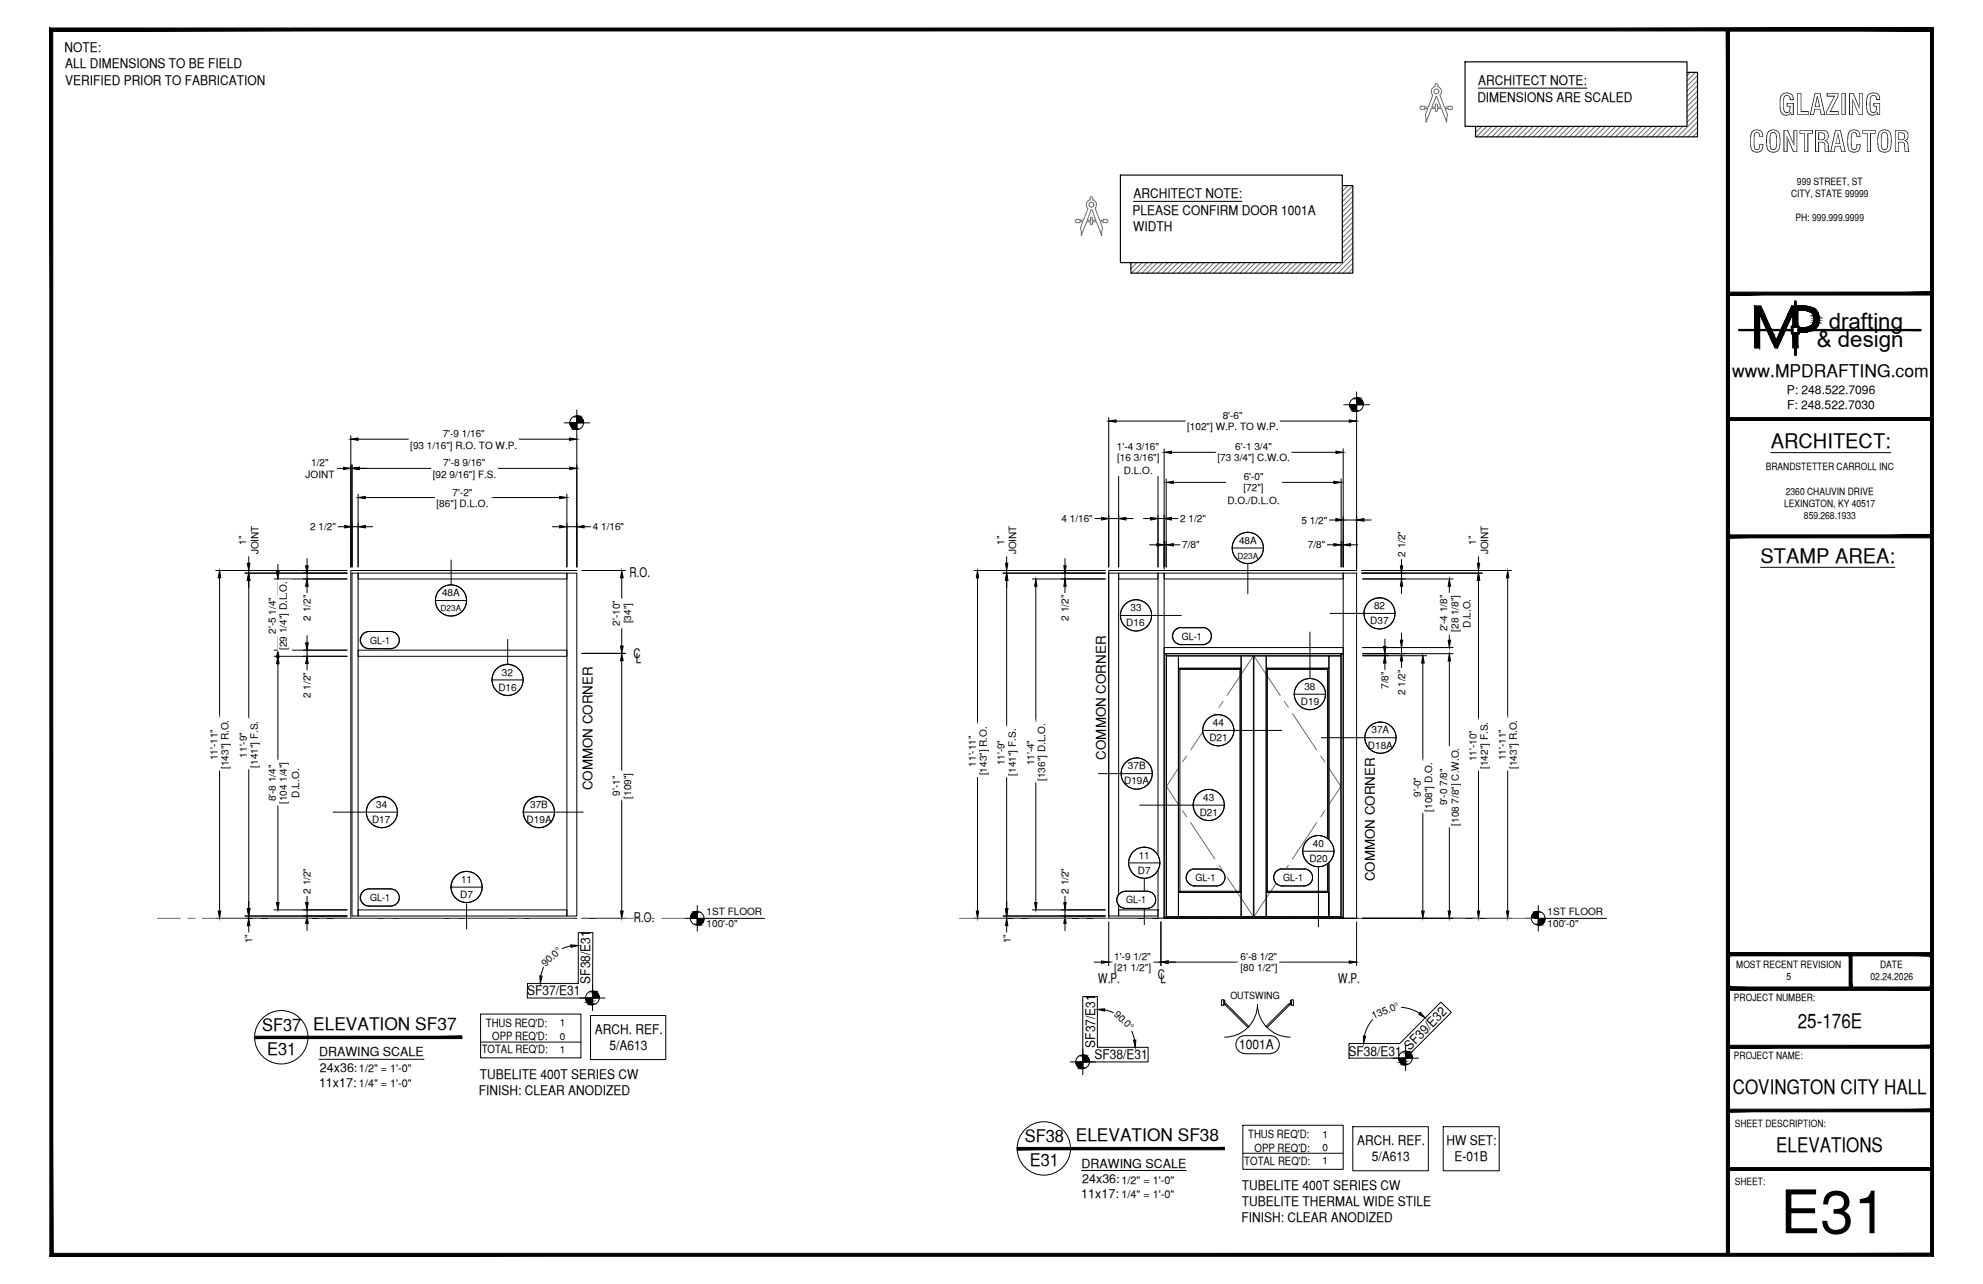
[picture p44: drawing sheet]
<svg xmlns="http://www.w3.org/2000/svg" width="432mm" height="279mm" viewBox="0 0 432 279" stroke-linecap="round" stroke-linejoin="round" font-family="sans-serif">
<defs><g id="words">
<text font-size="13.1" x="387.7" y="268.4">E31</text>
<g font-size="6.3">
<text x="387.2" y="25">GLAZING</text>
<text x="380.8" y="33.1">CONTRACTOR</text>
</g>
<g font-size="4.9">
<text x="398.2" y="71.5">drafting</text>
<text x="395.6" y="75.5">&amp; design</text>
</g>
<g font-size="4.4">
<text x="385.6" y="97.5">ARCHITECT:</text>
<text x="383.3" y="122.5">STAMP AREA:</text>
<text x="391.5" y="223.7">25-176E</text>
<text x="377.3" y="238.1">COVINGTON CITY HALL</text>
<text x="386.8" y="250.7">ELEVATIONS</text>
</g>
<g font-size="3.8">
<text x="377.2" y="82">www.MPDRAFTING.com</text>
<text x="57.1" y="224.3">SF37 ELEVATION SF37</text>
<text x="58.2" y="229.6">E31</text>
<text x="223.1" y="248.5">SF38 ELEVATION SF38</text>
<text x="224.2" y="253.8">E31</text>
</g>
<g font-size="2.9">
<text x="14" y="11.2">NOTE:</text>
<text x="14.2" y="14.8">ALL DIMENSIONS TO BE FIELD</text>
<text x="14.2" y="18.4">VERIFIED PRIOR TO FABRICATION</text>
<text x="321.7" y="22.1">DIMENSIONS ARE SCALED</text>
<text x="321.9" y="18.5">ARCHITECT NOTE:</text>
<text x="246.6" y="46.7">PLEASE CONFIRM DOOR 1001A</text>
<text x="246.8" y="43.2">ARCHITECT NOTE:</text>
<text x="246.8" y="50.2">WIDTH</text>
<text x="137.1" y="125.5">R.O.</text>
<text x="137.9" y="143.3">C</text>
<text x="138.4" y="144.3">L</text>
<text x="240.8" y="165.3" transform="rotate(-90 240.8 165.3)">COMMON CORNER</text>
<text x="129" y="172" transform="rotate(-90 129 172)">COMMON CORNER</text>
<text x="299.4" y="191.8" transform="rotate(-90 299.4 191.8)">COMMON CORNER</text>
<text x="138" y="200.7">R.O.</text>
<text x="128.5" y="214.1" transform="rotate(-90 128.5 214.1)">SF38/E31</text>
<text x="239.1" y="213.8">W.P.</text>
<text x="252.1" y="213">C</text>
<text x="252.7" y="214">L</text>
<text x="291.4" y="213.8">W.P.</text>
<text x="114.8" y="216.6">SF37/E31</text>
<text x="129.5" y="224.9">ARCH. REF.</text>
<text x="238.4" y="228" transform="rotate(-90 238.4 228)">SF37/E31</text>
<text x="132.7" y="228.5">5/A613</text>
<text x="238.3" y="230.5">SF38/E31</text>
<text x="269.8" y="228.3">1001A</text>
<text x="293.6" y="229.7">SF38/E31</text>
<text x="307" y="228.6" transform="rotate(-45 307 228.6)">SF39/E32</text>
<text x="104.3" y="238.3">FINISH: CLEAR ANODIZED</text>
<text x="104.5" y="234.7">TUBELITE 400T SERIES CW</text>
<text x="295.5" y="249.2">ARCH. REF.</text>
<text x="315" y="249.2">HW SET:</text>
<text x="298.7" y="252.7">5/A613</text>
<text x="316.7" y="252.7">E-01B</text>
<text x="270.4" y="258.9">TUBELITE 400T SERIES CW</text>
<text x="270.4" y="262.4">TUBELITE THERMAL WIDE STILE</text>
<text x="270.3" y="266">FINISH: CLEAR ANODIZED</text>
</g>
<g font-size="2.7">
<text x="69.5" y="229.9">DRAWING SCALE</text>
<text x="69.7" y="233.2">24x36:</text>
<text x="69.5" y="236.5">11x17:</text>
<text x="235.5" y="254.1">DRAWING SCALE</text>
<text x="235.6" y="257.4">24x36:</text>
<text x="235.5" y="260.7">11x17:</text>
</g>
<g font-size="2.6">
<text x="389.1" y="85.8">P: 248.522.7096</text>
<text x="389.1" y="89">F: 248.522.7030</text>
</g>
<g font-size="2.5">
<text x="105.8" y="223.4">THUS REQ'D:</text>
<text x="107.2" y="226.4">OPP REQ'D:</text>
<text x="104.9" y="229.2">TOTAL REQ'D:</text>
<text x="271.8" y="247.6">THUS REQ'D:</text>
<text x="273.2" y="250.6">OPP REQ'D:</text>
<text x="271" y="253.4">TOTAL REQ'D:</text>
</g>
<g font-size="2.4">
<text x="78.2" y="233.3">1/2&quot; = 1'-0&quot;</text>
<text x="78.2" y="236.5">1/4&quot; = 1'-0&quot;</text>
<text x="244.2" y="257.6">1/2&quot; = 1'-0&quot;</text>
<text x="244.2" y="260.7">1/4&quot; = 1'-0&quot;</text>
</g>
<g font-size="2.2">
<text x="391.3" y="40.2">999 STREET, ST</text>
<text x="390" y="42.9">CITY, STATE 99999</text>
<text x="391" y="48.2">PH: 999.999.9999</text>
<text x="96.4" y="95.1">7'-9 1/16&quot;</text>
<text x="258.5" y="93.6">[102&quot;] W.P. TO W.P.</text>
<text x="266.3" y="91.2">8'-6&quot;</text>
<text x="67.8" y="101.3">1/2&quot;</text>
<text x="89.3" y="97.6">[93 1/16&quot;] R.O. TO W.P.</text>
<text x="96.5" y="101.5">7'-8 9/16&quot;</text>
<text x="243.2" y="98">1'-4 3/16&quot;</text>
<text x="243.3" y="100.4">[16 3/16&quot;]</text>
<text x="265.1" y="100.4">[73 3/4&quot;] C.W.O.</text>
<text x="269" y="98">6'-1 3/4&quot;</text>
<text x="66.5" y="104">JOINT</text>
<text x="94.2" y="103.9">[92 9/16&quot;] F.S.</text>
<text x="98.6" y="107.9">7'-2&quot;</text>
<text x="244.7" y="103.1">D.L.O.</text>
<text x="270.8" y="106.9">[72&quot;]</text>
<text x="270.8" y="104.5">6'-0&quot;</text>
<text x="384.5" y="102.3">BRANDSTETTER CARROLL INC</text>
<text x="388.9" y="107.6">2360 CHAUVIN DRIVE</text>
<text x="95.1" y="110.3">[86&quot;] D.L.O.</text>
<text x="231.1" y="113.7">4 1/16&quot;</text>
<text x="257" y="113.7">2 1/2&quot;</text>
<text x="267.3" y="109.6">D.O./D.L.O.</text>
<text x="283.4" y="113.9">5 1/2&quot;</text>
<text x="388.5" y="110.3">LEXINGTON, KY 40517</text>
<text x="392.8" y="113">859.268.1933</text>
<text x="53.6" y="118.6" transform="rotate(-90 53.6 118.6)">1&quot;</text>
<text x="67.6" y="115.4">2 1/2&quot;</text>
<text x="129.1" y="115.4">4 1/16&quot;</text>
<text x="218.6" y="118.6" transform="rotate(-90 218.6 118.6)">1&quot;</text>
<text x="257.4" y="119.3">7/8&quot;</text>
<text x="269.8" y="118.3">48A</text>
<text x="284.8" y="119.3">7/8&quot;</text>
<text x="321.4" y="118.6" transform="rotate(-90 321.4 118.6)">1&quot;</text>
<text x="56.3" y="120.6" transform="rotate(-90 56.3 120.6)">JOINT</text>
<text x="221.3" y="120.6" transform="rotate(-90 221.3 120.6)">JOINT</text>
<text x="305.9" y="121.2" transform="rotate(-90 305.9 121.2)">2 1/2&quot;</text>
<text x="324" y="120.6" transform="rotate(-90 324 120.6)">JOINT</text>
<text x="96.3" y="129.7">48A</text>
<text x="60.1" y="137.9" transform="rotate(-90 60.1 137.9)">2'-5 1/4&quot;</text>
<text x="67.6" y="135.1" transform="rotate(-90 67.6 135.1)">2 1/2&quot;</text>
<text x="134.9" y="136.1" transform="rotate(-90 134.9 136.1)">2'-10&quot;</text>
<text x="137.4" y="135.6" transform="rotate(-90 137.4 135.6)">[34&quot;]</text>
<text x="232.7" y="135.1" transform="rotate(-90 232.7 135.1)">2 1/2&quot;</text>
<text x="245.2" y="136.3">D16</text>
<text x="246.2" y="133">33</text>
<text x="298.4" y="135.9">D37</text>
<text x="299.2" y="132.5">82</text>
<text x="315.2" y="137.4" transform="rotate(-90 315.2 137.4)">2'-4 1/8&quot;</text>
<text x="317.6" y="137.5" transform="rotate(-90 317.6 137.5)">[28 1/8&quot;]</text>
<text x="320.2" y="136.6" transform="rotate(-90 320.2 136.6)">D.L.O.</text>
<text x="62.5" y="141.4" transform="rotate(-90 62.5 141.4)">[29 1/4&quot;] D.L.O.</text>
<text x="80.6" y="140.1">GL-1</text>
<text x="257.4" y="139.2">GL-1</text>
<text x="109.3" y="147">32</text>
<text x="302.3" y="149.9" transform="rotate(-90 302.3 149.9)">7/8&quot;</text>
<text x="67.6" y="151.9" transform="rotate(-90 67.6 151.9)">2 1/2&quot;</text>
<text x="108.5" y="150.3">D16</text>
<text x="283.3" y="153.4">D19</text>
<text x="284" y="150.1">38</text>
<text x="305.9" y="151.3" transform="rotate(-90 305.9 151.3)">2 1/2&quot;</text>
<text x="263.3" y="161.3">D21</text>
<text x="264.1" y="157.9">44</text>
<text x="298.6" y="159.6">37A</text>
<text x="47.4" y="165.4" transform="rotate(-90 47.4 165.4)">11'-11&quot;</text>
<text x="49.8" y="167.3" transform="rotate(-90 49.8 167.3)">[143&quot;] R.O.</text>
<text x="53.7" y="164.8" transform="rotate(-90 53.7 164.8)">11'-9&quot;</text>
<text x="56.1" y="167.1" transform="rotate(-90 56.1 167.1)">[141&quot;] F.S.</text>
<text x="212.5" y="166.8" transform="rotate(-90 212.5 166.8)">11'-11&quot;</text>
<text x="218.8" y="166.6" transform="rotate(-90 218.8 166.6)">11'-9&quot;</text>
<text x="225.2" y="166.6" transform="rotate(-90 225.2 166.6)">11'-4&quot;</text>
<text x="245.6" y="167.4">37B</text>
<text x="297.9" y="162.9">D18A</text>
<text x="321.5" y="165.7" transform="rotate(-90 321.5 165.7)">11'-10&quot;</text>
<text x="324" y="167.3" transform="rotate(-90 324 167.3)">[142&quot;] F.S.</text>
<text x="327.9" y="165.4" transform="rotate(-90 327.9 165.4)">11'-11&quot;</text>
<text x="330.3" y="167.3" transform="rotate(-90 330.3 167.3)">[143&quot;] R.O.</text>
<text x="65.2" y="173.5" transform="rotate(-90 65.2 173.5)">D.L.O.</text>
<text x="134.9" y="173.2" transform="rotate(-90 134.9 173.2)">9'-1&quot;</text>
<text x="137.4" y="173.8" transform="rotate(-90 137.4 173.8)">[109&quot;]</text>
<text x="214.9" y="168.7" transform="rotate(-90 214.9 168.7)">[143&quot;] R.O.</text>
<text x="221.2" y="168.8" transform="rotate(-90 221.2 168.8)">[141&quot;] F.S.</text>
<text x="227.6" y="169.9" transform="rotate(-90 227.6 169.9)">[136&quot;] D.L.O.</text>
<text x="244.8" y="170.7">D19A</text>
<text x="309.4" y="173.4" transform="rotate(-90 309.4 173.4)">9'-0&quot;</text>
<text x="60.1" y="174.4" transform="rotate(-90 60.1 174.4)">8'-8 1/4&quot;</text>
<text x="62.5" y="175" transform="rotate(-90 62.5 175)">[104 1/4&quot;]</text>
<text x="81" y="179.1">D17</text>
<text x="81.9" y="175.8">34</text>
<text x="114.7" y="179.1">D19A</text>
<text x="115.4" y="175.8">37B</text>
<text x="261.2" y="177.5">D21</text>
<text x="262" y="174.2">43</text>
<text x="311.8" y="176.6" transform="rotate(-90 311.8 176.6)">[108&quot;] D.O.</text>
<text x="315.2" y="175.2" transform="rotate(-90 315.2 175.2)">9'-0 7/8&quot;</text>
<text x="317.6" y="179.7" transform="rotate(-90 317.6 179.7)">[108 7/8&quot;] C.W.O.</text>
<text x="285.9" y="184.3">40</text>
<text x="247.8" y="190.1">D7</text>
<text x="248" y="186.8">11</text>
<text x="260.3" y="191.7">GL-1</text>
<text x="279.4" y="191.7">GL-1</text>
<text x="285.1" y="187.6">D20</text>
<text x="67.6" y="194.5" transform="rotate(-90 67.6 194.5)">2 1/2&quot;</text>
<text x="80.6" y="196.1">GL-1</text>
<text x="100.2" y="195.4">D7</text>
<text x="100.4" y="192.1">11</text>
<text x="232.7" y="194.5" transform="rotate(-90 232.7 194.5)">2 1/2&quot;</text>
<text x="245.2" y="196.6">GL-1</text>
<text x="153.9" y="199.1">1ST FLOOR</text>
<text x="153.9" y="201.7">100'-0&quot;</text>
<text x="337" y="199.1">1ST FLOOR</text>
<text x="337" y="201.7">100'-0&quot;</text>
<text x="54.9" y="205.3" transform="rotate(-90 54.9 205.3)">1&quot;</text>
<text x="220" y="205.3" transform="rotate(-90 220 205.3)">1&quot;</text>
<text x="242.6" y="208.9">1'-9 1/2&quot;</text>
<text x="270.1" y="208.9">6'-8 1/2&quot;</text>
<text x="118.8" y="210.5" transform="rotate(-45 118.8 210.5)">90.0°</text>
<text x="242.6" y="211.3">[21 1/2&quot;]</text>
<text x="270.1" y="211.3">[80 1/2&quot;]</text>
<text x="378.1" y="210.6">MOST RECENT REVISION</text>
<text x="389" y="213.3">5</text>
<text x="407.3" y="213.2">02.24.2026</text>
<text x="409.4" y="210.6">DATE</text>
<text x="242.4" y="220.8" transform="rotate(44 242.4 220.8)">90.0°</text>
<text x="267.9" y="217.3">OUTSWING</text>
<text x="299.1" y="221.8" transform="rotate(-23 299.1 221.8)">135.0°</text>
<text x="377.6" y="217.8">PROJECT NUMBER:</text>
<text x="121.9" y="223.3">1</text>
<text x="121.9" y="226.3">0</text>
<text x="121.9" y="229">1</text>
<text x="377.6" y="230.4">PROJECT NAME:</text>
<text x="377.8" y="245.2">SHEET DESCRIPTION:</text>
<text x="288" y="247.5">1</text>
<text x="288" y="250.4">0</text>
<text x="288" y="253.2">1</text>
<text x="377.8" y="257.9">SHEET:</text>
</g>
<g font-size="1.8">
<text x="269.5" y="121.6">D23A</text>
<text x="95.9" y="133">D23A</text>
</g>
</g></defs>
<!-- layer: SYMBOLS -->
<g fill="none" stroke="#000" stroke-width=".22">
<path d="M122.9 92h5.5M125.6 89.2v5.6M292.6 88.1h5.6M295.4 85.3v5.6M268.4 119.3h6.7M78.9 138.1l.5-.4 .9-.3h4.8a1.87 1.87 0 0 1 1.9 1.9 1.87 1.87 0 0 1-1.9 1.9h-4.8a1.87 1.87 0 0 1-1.6-1.1 1.87 1.87 0 0 1 .2-2zM80.3 137.4a1.87 1.87 0 0 0-1.9 1.9 1.87 1.87 0 0 0 1.9 1.9M80.3 137.4h4.8M85.1 137.4a1.87 1.87 0 0 1 1.8 1.9 1.87 1.87 0 0 1-1.8 1.9M94.8 130.7h6.8M98.2 121.9v5.6M244 133.9h13.2"/>
<path d="M255.8 137.2l1.1-.6h5a1.84 1.84 0 0 1 1.9 1.8 1.84 1.84 0 0 1-1.9 1.9h-4.7a1.84 1.84 0 0 1-1.7-1.1 1.84 1.84 0 0 1 .3-2zM257.1 136.5a1.87 1.87 0 0 0-1.8 1.9 1.87 1.87 0 0 0 1.8 1.9M257.2 136.6h4.7M261.9 136.5a1.87 1.87 0 0 1 1.9 1.9 1.87 1.87 0 0 1-1.9 1.9M271.7 122.6v6.6M289.6 133.5h14.2M80.3 141.2h4.8M107.1 148h6.8M257.2 140.3h4.7M261.9 158.9h6.8M281.8 151.1h6.9M72.5 176.7h14.1"/>
<path d="M114 176.7h13M239.2 168.3h11.8M259.8 175.2h6.8M287.7 160.5h16.3M78.9 194.1l.5-.4 .9-.3h4.8a1.87 1.87 0 0 1 1.9 1.9 1.87 1.87 0 0 1-1.9 1.9h-4.8a1.87 1.87 0 0 1-1.6-1.1 1.87 1.87 0 0 1 .2-2zM80.3 193.4a1.87 1.87 0 0 0-1.9 1.9 1.87 1.87 0 0 0 1.9 1.9M80.3 193.4h4.8M80.3 197.2h4.8M85.1 193.4a1.87 1.87 0 0 1 1.8 1.9 1.87 1.87 0 0 1-1.8 1.9M98.2 193h6.8M101.6 196.7v5.4M149.1 199.8h17.4"/>
<path d="M151.8 197v5.6M243.6 194.6l.6-.4 .8-.3h4.8a1.87 1.87 0 0 1 1.9 1.9 1.87 1.87 0 0 1-1.9 1.9h-4.8a1.87 1.87 0 0 1-1.6-1.1 1.87 1.87 0 0 1 .2-2zM245 197.7h4.8M245.7 187.8h6.9M249.2 191.1v10.1M249.8 193.9a1.87 1.87 0 0 1 1.9 1.9 1.87 1.87 0 0 1-1.9 1.9M249.8 193.9h-4.8a1.87 1.87 0 0 0-1.9 1.9 1.87 1.87 0 0 0 1.9 1.9M258.8 189.7l1-.6h5.1a1.84 1.84 0 0 1 1.9 1.8 1.84 1.84 0 0 1-1.9 1.9h-4.7a1.84 1.84 0 0 1-1.7-1.1 1.84 1.84 0 0 1 .3-2zM260.1 189a1.87 1.87 0 0 0-1.8 1.9 1.87 1.87 0 0 0 1.8 1.9M260.2 189.1h4.7M260.2 192.8h4.7M264.9 189a1.87 1.87 0 0 1 1.9 1.9 1.87 1.87 0 0 1-1.9 1.9"/>
<path d="M277.8 189.7l1.1-.6h5.1a1.84 1.84 0 0 1 1.8 1.8 1.84 1.84 0 0 1-1.8 1.9h-4.8a1.84 1.84 0 0 1-1.7-1.1 1.84 1.84 0 0 1 .3-2zM279.2 189a1.87 1.87 0 0 0-1.9 1.9 1.87 1.87 0 0 0 1.9 1.9M279.2 189.1h4.8M283.7 185.2h6.8M283.9 189a1.87 1.87 0 0 1 1.9 1.9 1.87 1.87 0 0 1-1.9 1.9h-4.7M332.2 199.8h17.6M335 197v5.6M118.4 210.5l-.6 1.9M124.3 205.8l-1.9 .6M126.2 217.2h5.6M129 214.4v5.5M240.5 219.7l1.9 .6"/>
<path d="M305.2 219.2l2.3 .5 1.6 .8M104.6 220.7h21.9v9.5h-21.9zM104.6 226.8h21.9M233 231.1h5.6M235.8 228.3v5.6M246.4 224.4l.7 1.9M298.9 221.8l-1 1.5-.8 2.2M303.3 230.3h5.6M306.1 227.5v5.5M270.6 244.9h21.9v9.5h-21.9zM270.6 251h21.9"/>
<circle cx="125.6" cy="92" r="1.49"/>
<circle cx="295.4" cy="88" r="1.49"/>
<circle cx="271.7" cy="119.2" r="3.4"/>
<circle cx="98.2" cy="130.7" r="3.4"/>
<circle cx="247.4" cy="133.9" r="3.4"/>
<circle cx="300.4" cy="133.5" r="3.4"/>
<circle cx="300.4" cy="133.4" r="3.4"/>
<circle cx="110.5" cy="147.9" r="3.4"/>
<circle cx="265.3" cy="158.9" r="3.4"/>
<circle cx="285.2" cy="151" r="3.4"/>
<circle cx="83.2" cy="176.7" r="3.4"/>
<circle cx="83.2" cy="176.8" r="3.4"/>
<circle cx="117.3" cy="176.7" r="3.4"/>
<circle cx="117.4" cy="176.8" r="3.4"/>
<circle cx="247.5" cy="168.3" r="3.4"/>
<circle cx="247.6" cy="168.3" r="3.4"/>
<circle cx="263.2" cy="175.2" r="3.4"/>
<circle cx="300.6" cy="160.5" r="3.4"/>
<circle cx="101.6" cy="193" r="3.4"/>
<circle cx="151.8" cy="199.8" r="1.49"/>
<circle cx="249.1" cy="187.7" r="3.4"/>
<circle cx="249.2" cy="187.7" r="3.4"/>
<circle cx="287.1" cy="185.2" r="3.4"/>
<circle cx="334.9" cy="199.8" r="1.49"/>
<circle cx="129" cy="217.1" r="1.49"/>
<circle cx="61.2" cy="225.7" r="5.8"/>
<circle cx="235.7" cy="231" r="1.49"/>
<circle cx="306" cy="230.2" r="1.49"/>
<circle cx="227.3" cy="249.9" r="5.8"/>
</g>
<g fill="#000" stroke="#000" stroke-width=".22">
<path d="M125.6 90.6h.3zM125.1 93.4h.5zM295.4 86.6h.3zM294.9 89.5h.5zM151.6 198.4l.2-.1zM334.7 198.4l.3-.1zM117.5 212.3l.5 .1-.3 1.6zM124.3 205.6l1.6 .1-1.6 .4zM129 215.6l.3 .1zM128.5 218.6h.5zM151.8 201.2h.5zM335 201.2h.5z"/>
<path d="M235.8 229.6h.2zM235.3 232.5h.5zM239 219.6l1.5-.1v.5zM246.8 226.3h.5l-.1 1.6zM296.9 225.4l.5 .1-.5 1.6zM306.1 228.7l.2 .1zM305.6 231.6h.5zM309.2 220.3l1.1 1.2-1.4-.8z"/>
<path d="M124.1 92h1.5l-1.5 .3zM124.1 92.3h1.5v-.3z"/>
<path d="M124.1 92.3h1.5l-1.4 .2zM124.2 92.5h1.4v-.2z"/>
<path d="M124.2 92.5h1.4l-1.3 .3zM124.3 92.8h1.3v-.3z"/>
<path d="M124.3 92.8h1.3l-1.1 .2zM124.5 93h1.1v-.2z"/>
<path d="M124.5 93h1.1l-.9 .2zM124.7 93.2h.9v-.2z"/>
<path d="M124.7 93.2h.9l-.8 .1zM124.8 93.3h.8v-.1z"/>
<path d="M124.8 93.3h.8l-.5 .1zM125.1 93.4h.5v-.1z"/>
<path d="M125.3 93.5h.3zM125.3 93.5l.3-.1z"/>
<path d="M125.6 90.6h.3zM125.6 90.6h.5z"/>
<path d="M125.6 90.6h.5l-.5 .1zM125.6 90.7h.8l-.3-.1z"/>
<path d="M125.6 90.7h.8l-.8 .2zM125.6 90.9h1l-.2-.2z"/>
<path d="M125.6 90.9h1l-1 .2zM125.6 91.1h1.1l-.1-.2z"/>
<path d="M125.6 91.1h1.1l-1.1 .1zM125.6 91.2h1.3l-.2-.1z"/>
<path d="M125.6 91.2h1.3l-1.3 .3zM125.6 91.5h1.4l-.1-.3z"/>
<path d="M125.6 91.5h1.4l-1.4 .3zM125.6 91.8h1.5l-.1-.3z"/>
<path d="M125.6 91.8h1.5l-1.5 .2zM125.6 92h1.5v-.2z"/>
<path d="M293.9 88.1h1.5l-1.5 .2zM293.9 88.3h1.5v-.2z"/>
<path d="M293.9 88.3h1.5l-1.4 .3zM294 88.6h1.4v-.3z"/>
<path d="M294 88.6h1.4l-1.3 .2zM294.1 88.8h1.3v-.2z"/>
<path d="M294.1 88.8h1.3l-1.1 .2zM294.3 89h1.1v-.2z"/>
<path d="M294.3 89h1.1l-1 .2zM294.4 89.2h1v-.2z"/>
<path d="M294.4 89.2h1l-.8 .1zM294.6 89.3h.8v-.1z"/>
<path d="M294.6 89.3h.8l-.5 .2zM294.9 89.5h.5v-.2z"/>
<path d="M295.1 89.5h.3zM295.1 89.5h.3z"/>
<path d="M295.4 86.6h.3zM295.4 86.7h.5z"/>
<path d="M295.4 86.7h.5l-.5 .1zM295.4 86.8h.8l-.3-.1z"/>
<path d="M295.4 86.8h.8l-.8 .1zM295.4 86.9h1l-.2-.1z"/>
<path d="M295.4 86.9h1l-1 .2zM295.4 87.1h1.1l-.1-.2z"/>
<path d="M295.4 87.1h1.1l-1.1 .2zM295.4 87.3h1.3l-.2-.2z"/>
<path d="M295.4 87.3h1.3l-1.3 .3zM295.4 87.6h1.4l-.1-.3z"/>
<path d="M295.4 87.6h1.4l-1.4 .2zM295.4 87.8h1.5l-.1-.2z"/>
<path d="M295.4 87.8h1.5l-1.5 .3zM295.4 88.1h1.5v-.3z"/>
<path d="M151.6 198.4h.2zM151.3 198.4h.5z"/>
<path d="M151.3 198.4l.5 .2v-.2zM151.1 198.6l.2-.2 .5 .2z"/>
<path d="M151.1 198.6l.7 .1v-.1zM150.9 198.7l.2-.1 .7 .1z"/>
<path d="M150.9 198.7l.9 .2v-.2zM150.9 198.7l.9 .2h-1.1z"/>
<path d="M150.7 198.9l1.1 .2v-.2zM150.7 198.9l1.1 .2h-1.2z"/>
<path d="M150.6 199.1l1.2 .2v-.2zM150.6 199.1l1.2 .2h-1.4z"/>
<path d="M150.4 199.3l1.4 .3v-.3zM150.4 199.3l1.4 .3h-1.4z"/>
<path d="M150.4 199.6l1.4 .2v-.2zM150.4 199.6l1.4 .2h-1.4z"/>
<path d="M151.8 199.8l1.5 .3 .1-.3zM151.8 199.8l1.5 .3h-1.5z"/>
<path d="M334.7 198.4h.3zM334.5 198.4h.5z"/>
<path d="M334.5 198.4l.5 .2v-.2zM334.3 198.6l.2-.2 .5 .2z"/>
<path d="M334.3 198.6l.7 .1v-.1zM334 198.7l.3-.1 .7 .1z"/>
<path d="M334 198.7l1 .2v-.2zM333.8 198.9l.2-.2 1 .2z"/>
<path d="M333.8 198.9l1.2 .2v-.2zM333.8 198.9l1.2 .2h-1.3z"/>
<path d="M333.7 199.1l1.3 .2v-.2zM333.7 199.1l1.3 .2h-1.4z"/>
<path d="M333.6 199.3l1.4 .3v-.3zM333.6 199.3l1.4 .3h-1.5z"/>
<path d="M333.5 199.6l1.5 .2v-.2zM333.5 199.6l1.5 .2h-1.5z"/>
<path d="M335 199.8l1.4 .3 .1-.3zM335 199.8l1.4 .3h-1.4z"/>
<path d="M127.5 217.2h1.5l-1.4 .2zM127.6 217.4h1.4v-.2z"/>
<path d="M127.6 217.4h1.4l-1.4 .3zM127.6 217.7h1.4v-.3z"/>
<path d="M127.6 217.7h1.4l-1.3 .2zM127.7 217.9h1.3v-.2z"/>
<path d="M127.7 217.9h1.3l-1.1 .2zM127.9 218.1h1.1v-.2z"/>
<path d="M127.9 218.1h1.1l-.9 .2zM128.1 218.3h.9v-.2z"/>
<path d="M128.1 218.3h.9l-.7 .1zM128.3 218.4h.7v-.1z"/>
<path d="M128.3 218.4h.7l-.5 .2zM128.5 218.6h.5v-.2z"/>
<path d="M128.8 218.6h.2zM128.8 218.6h.2z"/>
<path d="M129 215.7h.3zM129 215.8h.5z"/>
<path d="M129 215.8h.5zM129 215.8h.7z"/>
<path d="M129 215.8h.7l-.7 .2zM129 216h1l-.3-.2z"/>
<path d="M129 216h1l-1 .2zM129 216.2h1.2l-.2-.2z"/>
<path d="M129 216.2h1.2l-1.2 .2zM129 216.4h1.3l-.1-.2z"/>
<path d="M129 216.4h1.3l-1.3 .3zM129 216.7h1.4l-.1-.3z"/>
<path d="M129 216.7h1.4l-1.4 .2zM129 216.9h1.5l-.1-.2z"/>
<path d="M129 216.9h1.5l-1.5 .3zM129 217.2h1.5v-.3z"/>
<path d="M151.8 201.3h.3zM151.8 201.2l.3 .1z"/>
<path d="M151.8 201.1l.5 .1 .3-.1zM151.8 201.1l.5 .1h-.5z"/>
<path d="M151.8 201l.8 .1 .2-.1zM151.8 201l.8 .1h-.8z"/>
<path d="M151.8 200.8l1 .2 .2-.2zM151.8 200.8l1 .2h-1z"/>
<path d="M151.8 200.6l1.2 .2 .2-.2zM151.8 200.6l1.2 .2h-1.2z"/>
<path d="M151.8 200.3l1.4 .3v-.3zM151.8 200.3l1.4 .3h-1.4z"/>
<path d="M151.8 200.1l1.4 .2 .1-.2zM151.8 200.1l1.4 .2h-1.4z"/>
<path d="M335 201.3h.2zM335 201.2l.2 .1z"/>
<path d="M335 201.1l.5 .1 .2-.1zM335 201.1l.5 .1h-.5z"/>
<path d="M335 201l.7 .1 .2-.1zM335 201l.7 .1h-.7z"/>
<path d="M335 200.8l.9 .2 .2-.2zM335 200.8l.9 .2h-.9z"/>
<path d="M335 200.6l1.1 .2 .2-.2zM335 200.6l1.1 .2h-1.1z"/>
<path d="M335 200.3l1.3 .3 .1-.3zM335 200.3l1.3 .3h-1.3z"/>
<path d="M335 200.1l1.4 .2v-.2zM335 200.1l1.4 .2h-1.4z"/>
<path d="M55.5 225.5v.5l45.1-.5zM55.5 226l45.1-.5v.5z"/>
<path d="M234.3 231.1h1.5l-1.5 .2zM234.3 231.3h1.5v-.2z"/>
<path d="M234.3 231.3h1.5l-1.4 .3zM234.4 231.6h1.4v-.3z"/>
<path d="M234.4 231.6h1.4l-1.3 .2zM234.5 231.8h1.3v-.2z"/>
<path d="M234.5 231.8h1.3l-1.2 .2zM234.6 232h1.2v-.2z"/>
<path d="M234.6 232h1.2l-1 .2zM234.8 232.2h1v-.2z"/>
<path d="M234.8 232.2h1l-.8 .1zM235 232.3h.8v-.1z"/>
<path d="M235 232.3h.8l-.5 .2zM235.3 232.5h.5v-.2z"/>
<path d="M235.5 232.5h.3zM235.5 232.5h.3z"/>
<path d="M235.8 229.6h.2zM235.8 229.7h.5z"/>
<path d="M235.8 229.7h.5l-.5 .1zM235.8 229.8h.7l-.2-.1z"/>
<path d="M235.8 229.8h.7l-.7 .1zM235.8 229.9h.9l-.2-.1z"/>
<path d="M235.8 229.9h.9l-.9 .2zM235.8 230.1h1.1l-.2-.2z"/>
<path d="M235.8 230.1h1.1l-1.1 .2zM235.8 230.3h1.2l-.1-.2z"/>
<path d="M235.8 230.3h1.2l-1.2 .3zM235.8 230.6h1.4l-.2-.3z"/>
<path d="M235.8 230.6h1.4l-1.4 .2zM235.8 230.8h1.4v-.2z"/>
<path d="M235.8 230.8h1.4l-1.4 .3zM235.8 231.1h1.5l-.1-.3z"/>
<path d="M304.6 230.3h1.5l-1.5 .2zM304.6 230.5h1.5v-.2z"/>
<path d="M304.6 230.5h1.5l-1.4 .3zM304.7 230.8h1.4v-.3z"/>
<path d="M304.7 230.8h1.4l-1.3 .1zM304.8 230.9h1.3v-.1z"/>
<path d="M304.8 230.9h1.3l-1.2 .3zM304.9 231.2h1.2v-.3z"/>
<path d="M304.9 231.2h1.2l-1 .2zM305.1 231.4h1v-.2z"/>
<path d="M305.1 231.4h1l-.7 .1zM305.4 231.5h.7v-.1z"/>
<path d="M305.4 231.5h.7l-.5 .1zM305.6 231.6h.5v-.1z"/>
<path d="M305.8 231.7h.3zM305.8 231.7l.3-.1z"/>
<path d="M306.1 228.8h.2zM306.1 228.9h.5z"/>
<path d="M306.1 228.9h.5zM306.1 228.9h.7z"/>
<path d="M306.1 228.9h.7l-.7 .2zM306.1 229.1h.9l-.2-.2z"/>
<path d="M306.1 229.1h.9l-.9 .2zM306.1 229.3h1.1l-.2-.2z"/>
<path d="M306.1 229.3h1.1l-1.1 .2zM306.1 229.5h1.3l-.2-.2z"/>
<path d="M306.1 229.5h1.3l-1.3 .2zM306.1 229.7h1.4l-.1-.2z"/>
<path d="M306.1 229.7h1.4l-1.4 .3zM306.1 230h1.4v-.3z"/>
<path d="M306.1 230h1.4l-1.4 .3zM306.1 230.3h1.5l-.1-.3z"/>
<path d="M221.5 249.7v.5l45.1-.5zM221.5 250.2l45.1-.5v.5z"/>
</g>
<!-- layer: MEDIUM_2 -->
<g fill="none" stroke="#000" stroke-width=".22">
<path d="M254 142.7h2.6v56.8v-5.3h13.7v5.3h-16.3zM256.6 142.7h13.7v2.7h-13.7zM256.6 145.4h.3v48.8h-.3zM256.9 145.4h13.1v.3h-13.1zM270 145.4h.3v48.8h-.3zM270.3 142.7h2.6v56.8h-2.6zM273 142.7h2.7v56.8h-2.7zM275.7 142.7h13.7v2.7h-13.7zM275.7 145.4h.3v48.8h-.3zM276 145.4h13.1v.3h-13.1zM289.1 145.4h.3v48.8h-.3zM289.4 142.7h2.6v56.8h-16.3v-5.3h13.7v5.3z"/>
<path d="M253.5 199.6h39v.2h-39zM256.9 193.9h13.1v.3h-13.1zM276 193.9h13.1v.3h-13.1zM125.9 202.9h3.2l-.1 14.3h-14.2l.1-3.2h11zM235.8 216.9h3.2v11h11v3.2h-14.2zM266 217.6h.5v1.2h-.5zM266.5 217.7h.2v.9h-.2zM266.7 218.6l.3-.2 5 5-.3 .2zM281 217.7h.2v.9h-.2zM281.2 217.6h.4v1.2h-.4zM69.5 230.5h22.8M266.7 225.7a7.1 7.1 0 0 0 7.1-7.2 7.1 7.1 0 0 0 7.2 7.2"/>
<path d="M275.7 223.4l5-5 .2 .2-5 5zM293.8 227.1h11l9-9 2.2 2.2-9.9 10h-12.3zM235.5 254.7h22.8"/>
</g>
<!-- layer: NOTES -->
<path d="M321.9 19.2h23.7M246.8 43.8h23.6M128.6 221h16.4v9.6h-16.4zM271 225.4a1.94 1.94 0 0 0-1.9 1.9 1.94 1.94 0 0 0 1.9 1.9M271.1 225.4h5.5a1.94 1.94 0 0 1 2 1.9 1.94 1.94 0 0 1-2 1.9M271.1 229.3h5.6M294.6 245.2h16.4v9.6h-16.4zM314.3 245.2h12.2v9.6h-12.2z" fill="none" stroke="#000" stroke-width=".22"/>
<!-- layer: COMPONENTS -->
<path d="M76.6 124.7h1.4v74.6h-1.4zM78 124.7h45.4v1.3h-45.4zM123.4 124.7h2.2v74.6h-2.2zM241.4 124.7h2.2v74.6h-2.2zM243.6 124.7h8.6v1.3h-8.6zM252.2 124.7h1.3v75.1h-1.3zM253.5 124.7h39v1.3h-39zM292.5 124.7h2.9v75.1h-2.9zM78 141.5h45.4v1.3h-45.4zM253.5 140.9h39v1.3h-39zM78 198h45.4v1.3h-45.4zM243.6 198h8.6v1.3h-8.6z" fill="none" stroke="#000" stroke-width=".22"/>
<!-- layer: ROUGH OPENING -->
<path d="M125.6 124.1h-49.2v75.7h49.2M295.4 124.1h-54v75.7h54.5" fill="none" stroke="#000" stroke-width=".22"/>
<!-- layer: DIM -->
<g fill="none" stroke="#000" stroke-width=".22">
<path d="M76.4 94.8v28.6M78 95.6h11.1M112.8 95.6h11.2M125.6 94.8v28.6M241.4 90.9v32.5M243 91.6h15.3M243.6 97.7v25.7M245.2 98.4h5.4M252.2 97.7v25.7M253.5 97.7v26.2M255.1 98.4h9.8M278.6 91.6h15.2"/>
<path d="M281.1 98.4h9.8M292.5 97.7v25.7M295.4 90.9v33M73.2 101.9h1.6M73.5 114.6h1.6M76.4 101.9h.2M76.6 101.2v22.2M76.6 114.6h1.4M78 107.5v15.9M78.2 101.9h15.8M79.6 114.6h1.6M79.6 108.3h15.2"/>
<path d="M106.6 108.3h15.3M108.3 101.9h15.7M120.3 114.6h1.6M123.4 107.5v15.9M123.4 114.6h2.2M127.2 114.6h1.6M238.3 112.8h1.5M241.4 112.8h2.2M245.2 112.8h1.6M249 112.8h1.6M250.3 118.6h1.6M252.2 112.8h1.3"/>
<path d="M253.5 118.6h.4M253.9 104.2v19.2M255.1 112.8h1.6M255.5 105h11.6M255.5 118.6h1.6M278.9 105h11.5M288.9 118.6h1.5M289.3 113.2h1.6M292 104.2v19.2M292 118.6h.5M292.5 113.2h2.9M294.1 118.6h1.6"/>
<path d="M297 113.2h1.6M47 124.1h28.6M47.8 125.7v30.7M53.3 124.7h22.3M54.2 121v1.6M54.2 124.1v.6M54.2 126.3v30.4M59.7 126h15.9M60.5 122.8v1.6M60.5 126v15.5M66.9 121.5v1.6M66.9 124.7v1.3"/>
<path d="M66.9 127.6v1.6M66.9 138.3v1.6M126.7 124.1h9.5M135.4 125.7v4.7M135.4 136.5v4.1M212.1 124.1h28.6M212.9 125.7v32.1M218.4 124.7h22.3M219.2 121v1.6M219.2 124.1v.6M219.2 126.3v32.1M224.8 126h15.9"/>
<path d="M225.6 127.6v29.6M231.9 121.5v1.6M231.9 124.7v1.3M231.9 127.6v1.6M296.5 124.1h32.6M296.5 124.7h26.3M296.7 126h19.7M301.6 139.1v1.6M305.2 121.5v1.6M305.2 124.7v1.3M305.2 127.6v1.6M305.2 137.7v1.6"/>
<path d="M315.6 127.6v1.6M315.6 137.7v1.6M321.9 121v1.6M321.9 124.1v.6M321.9 126.3v30.6M328.3 125.7v30.7M59.7 142.8h15.9M59.7 141.5h15.9M60.5 143.1v22.4M66.9 141.5v1.3M66.9 144.4v1.6M126.7 142.2h9.5"/>
<path d="M135.4 143.8v24.2M296.7 140.9h19.7M296.7 142.2h19.7M296.7 142.7h13.9M301.6 142.2v.5M301.6 144.3v1.6M305.2 140.9v1.3M305.2 143.8v1.6M309.8 144.3v21.4M315.6 143.8v18.7M47.8 167.6v30.6M54.2 167.3v30.4"/>
<path d="M60.5 175.3v21.1M135.4 174.1v24.1M212.9 169v29.2M219.2 169v28.7M225.6 170.2v26.2M309.8 176.8v21.4M315.6 180v18.2M321.9 167.6v30.6M328.3 167.6v30.6M47 199.8h28.6M53.3 199.3h22.3M54.2 199.3v.5"/>
<path d="M59.7 198h15.9M66.9 194.8v1.6M66.9 198v1.3M126.7 199.8h9.5M212.1 199.8h28.6M218.4 199.3h22.3M219.2 199.3v.5M224.8 198h15.9M231.9 194.8v1.6M231.9 198v1.3M296.5 199.8h32.6M54.2 201.4v1.6"/>
<path d="M66.9 200.9v1.6M219.2 201.4v1.6M231.9 200.9v1.6M238.3 209.4h1.5M241.4 200.6v9.5M241.4 209.4h1M251 209.4h1.8M252.8 200.6v9.5M254.4 209.4h15.4M278.4 209.4h15.4M295.4 200.6v9.5"/>
</g>
<g fill="#000" stroke="#000" stroke-width=".22">
<path d="M76.4 95.6l1.6-.3v.5zM124 95.3l1.6 .3-1.6 .2zM241.4 91.6l1.6-.2v.5zM243.6 98.4l1.6-.2v.5zM250.6 98.2l1.6 .2-1.6 .3zM253.5 98.4l1.6-.2v.5zM290.9 98.2l1.6 .2-1.6 .3zM293.8 91.4l1.6 .2-1.6 .3zM74.8 101.7l1.6 .2-1.6 .3zM75.1 114.4l1.5 .2-1.5 .3zM76.6 101.9l1.6-.2v.5zM78 114.6l1.6-.2v.5z"/>
<path d="M78 108.3l1.6-.3v.5zM121.9 114.4l1.5 .2-1.5 .3zM121.9 108l1.5 .3-1.5 .2zM124 101.7l1.6 .2-1.6 .3zM125.6 114.6l1.6-.2v.5zM239.8 112.6l1.6 .2-1.6 .4zM243.6 112.8l1.6-.2v.6zM250.6 112.6l1.6 .2-1.6 .4zM251.9 118.3l1.6 .3-1.6 .2zM253.5 112.8l1.6-.2v.6zM253.9 105l1.6-.3v.5zM253.9 118.6l1.6-.3v.5z"/>
<path d="M290.4 104.7l1.6 .3-1.6 .2zM290.4 118.3l1.6 .3-1.6 .2zM290.9 112.8l1.6 .4-1.6 .2zM292.5 118.6l1.6-.3v.5zM295.4 113.2l1.6-.4v.6zM47.8 124.1l.3 1.6h-.6zM54.2 124.7l.2 1.6h-.6zM53.8 122.6h.6l-.2 1.5zM60.2 124.4h.6l-.3 1.6zM66.5 123.1h.6l-.2 1.6zM66.9 126l.2 1.6h-.6zM66.5 139.9h.6l-.2 1.6z"/>
<path d="M135.4 124.1l.3 1.6h-.6zM212.9 124.1l.2 1.6h-.5zM219.2 124.7l.3 1.6h-.6zM218.9 122.6h.6l-.3 1.5zM225.6 126l.2 1.6h-.5zM231.6 123.1h.6l-.3 1.6zM231.9 126l.3 1.6h-.6zM305.2 126l.2 1.6h-.5zM304.9 123.1h.5l-.2 1.6zM304.9 139.3h.5l-.2 1.6zM315.6 126l.2 1.6h-.5zM315.3 139.3h.5l-.2 1.6z"/>
<path d="M321.9 124.7l.3 1.6h-.5zM321.7 122.6h.5l-.3 1.5zM328.3 124.1l.2 1.6h-.5zM60.5 142.8l.3 1.6h-.6zM60.5 141.5l.3 1.6h-.6zM66.9 142.8l.2 1.6h-.6zM135.4 142.2l.3 1.6h-.6zM135.1 140.6h.6l-.3 1.6zM301.2 140.7h.6l-.2 1.5zM301.6 142.7l.2 1.6h-.6zM305.2 142.2l.2 1.6h-.5zM309.8 142.7l.3 1.6h-.5z"/>
<path d="M315.6 142.2l.2 1.6h-.5zM47.5 198.2h.6l-.3 1.6zM53.8 197.7h.6l-.2 1.6zM60.2 196.4h.6l-.3 1.6zM66.5 196.4h.6l-.2 1.6zM135.1 198.2h.6l-.3 1.6zM212.6 198.2h.5l-.2 1.6zM218.9 197.7h.6l-.3 1.6zM225.3 196.4h.5l-.2 1.6zM231.6 196.4h.6l-.3 1.6zM309.6 198.2h.5l-.3 1.6zM315.3 198.2h.5l-.2 1.6z"/>
<path d="M321.7 198.2h.5l-.3 1.6zM328 198.2h.5l-.2 1.6zM54.2 199.8l.2 1.6h-.6zM66.9 199.3l.2 1.6h-.6zM219.2 199.8l.3 1.6h-.6zM231.9 199.3l.3 1.6h-.6zM239.8 209.1l1.6 .3-1.6 .2zM252.8 209.4l1.6-.3v.5zM293.8 209.1l1.6 .3-1.6 .2z"/>
</g>
<g fill="#fff" stroke="#fff" stroke-width=".22">
<path d="M96.1 93.2v2.4l9.8-2.4zM96.1 95.6l9.8-2.4v2.4z"/>
<path d="M89.1 95.6v2.8l23.7-2.8zM89.1 98.4l23.7-2.8v2.8z"/>
<path d="M96.3 99.5v2.4l9.7-2.4zM96.3 101.9l9.7-2.4v2.4z"/>
<path d="M94 101.9v2.9l14.3-2.9zM94 104.8l14.3-2.9v2.9z"/>
<path d="M66.2 99.4v5.1l7-5.1zM66.2 104.5l7-5.1v5.1z"/>
<path d="M128.8 113.4v2.4l7.4-2.4zM128.8 115.8l7.4-2.4v2.4z"/>
<path d="M67.2 113.4v2.4l6.3-2.4zM67.2 115.8l6.3-2.4v2.4z"/>
<path d="M98.2 105.9v2.4l5-2.4zM98.2 108.3l5-2.4v2.4z"/>
<path d="M94.8 108.3v2.8l11.8-2.8zM94.8 111.1l11.8-2.8v2.8z"/>
<path d="M45.4 158.4v7.2h2.4zM45.4 158.4h2.4v7.2z"/>
<path d="M47.8 156.4v11.2h2.9zM47.8 156.4h2.9v11.2z"/>
<path d="M51.7 159v6h2.5zM51.7 159h2.5v6z"/>
<path d="M54.2 156.7v10.6h2.8zM54.2 156.7h2.8v10.6z"/>
<path d="M51.6 114v7h5.1zM51.6 114h5.1v7z"/>
<path d="M53 203v2.4h2.3zM53 203h2.3v2.4z"/>
<path d="M65.7 129.2v6.2h2.4zM65.7 129.2h2.4v6.2z"/>
<path d="M65.7 188.6v6.2h2.4zM65.7 188.6h2.4v6.2z"/>
<path d="M58 166.1v8.6h2.5zM58 166.1h2.5v8.6z"/>
<path d="M60.5 165.5v9.8h5.1zM60.5 165.5h5.1v9.8z"/>
<path d="M58 129.7v8.5h2.5zM58 129.7h2.5v8.5z"/>
<path d="M60.5 126.2v15.5h2.9zM60.5 126.2h2.9v15.5z"/>
<path d="M65.7 146v6.2h2.4zM65.7 146h2.4v6.2z"/>
<path d="M133 168.5v5h2.4zM133 168.5h2.4v5z"/>
<path d="M135.4 168v6.1h2.8zM135.4 168h2.8v6.1z"/>
<path d="M133 130.4v6.1h2.4zM133 130.4h2.4v6.1z"/>
<path d="M135.4 130.9v5h2.8zM135.4 130.9h2.8v5z"/>
<path d="M210.5 159.8v7.2h2.4zM210.5 159.8h2.4v7.2z"/>
<path d="M212.9 157.8v11.2h2.8zM212.9 157.8h2.8v11.2z"/>
<path d="M216.8 160.7v6h2.4zM216.8 160.7h2.4v6z"/>
<path d="M219.2 158.4v10.6h2.9zM219.2 158.4h2.9v10.6z"/>
<path d="M216.7 114v7h5zM216.7 114h5v7z"/>
<path d="M218 203v2.4h2.4zM218 203h2.4v2.4z"/>
<path d="M230.7 129.2v6.2h2.4zM230.7 129.2h2.4v6.2z"/>
<path d="M230.7 188.6v6.2h2.4zM230.7 188.6h2.4v6.2z"/>
<path d="M223.2 160.7v6h2.4zM223.2 160.7h2.4v6z"/>
<path d="M225.6 157.2v13h2.8zM225.6 157.2h2.8v13z"/>
<path d="M265.9 89.2v2.4l5-2.4zM265.9 91.6l5-2.4v2.4z"/>
<path d="M258.3 91.6v2.9l20.3-2.9zM258.3 94.5l20.3-2.9v2.9z"/>
<path d="M230.8 111.6v2.5l7.5-2.5zM230.8 114.1l7.5-2.5v2.5z"/>
<path d="M243.1 96v2.4l9.6-2.4zM243.1 98.4l9.6-2.4v2.4z"/>
<path d="M243 98.4v5.1l9.7-5.1zM243 103.5l9.7-5.1v5.1z"/>
<path d="M269.8 206.9v2.5l8.6-2.5zM269.8 209.4l8.6-2.5v2.5z"/>
<path d="M269.8 209.4v2.8l8.6-2.8zM269.8 212.2l8.6-2.8v2.8z"/>
<path d="M242.4 206.9v2.5l8.5-2.5zM242.4 209.4l8.5-2.5v2.5z"/>
<path d="M242.4 209.4v2.8l8.6-2.8zM242.4 212.2l8.6-2.8v2.8z"/>
<path d="M256.7 111.6v2.5l6.2-2.5zM256.7 114.1l6.2-2.5v2.5z"/>
<path d="M283.1 111.9v2.5l6.2-2.5zM283.1 114.4l6.2-2.5v2.5z"/>
<path d="M325.9 158.4v7.2h2.4zM325.9 158.4h2.4v7.2z"/>
<path d="M328.3 156.4v11.2h2.9zM328.3 156.4h2.9v11.2z"/>
<path d="M319.5 158.6v7.3h2.4zM319.5 158.6h2.4v7.3z"/>
<path d="M321.9 156.9v10.7h2.9zM321.9 156.9h2.9v10.7z"/>
<path d="M319.4 114v7h5.1zM319.4 114h5.1v7z"/>
<path d="M304 115.3v6.2h2.4zM304 115.3h2.4v6.2z"/>
<path d="M313.2 129.2v8.5h2.4zM313.2 129.2h2.4v8.5z"/>
<path d="M315.6 129.2v8.5h5.1zM315.6 129.2h5.1v8.5z"/>
<path d="M304 145.4v6.2h2.4zM304 145.4h2.4v6.2z"/>
<path d="M270.5 102.6v2.4l5-2.4zM270.5 105l5-2.4v2.4z"/>
<path d="M267.1 105v5l11.8-5zM267.1 110l11.8-5v5z"/>
<path d="M284.5 117.3v2.5l4.4-2.5zM284.5 119.8l4.4-2.5v2.5z"/>
<path d="M257.1 117.3v2.5l4.4-2.5zM257.1 119.8l4.4-2.5v2.5z"/>
<path d="M268.7 96v2.4l8.5-2.4zM268.7 98.4l8.5-2.4v2.4z"/>
<path d="M264.9 98.4v2.9l16.2-2.9zM264.9 101.3l16.2-2.9v2.9z"/>
<path d="M307.4 168.8v4.9h2.4zM307.4 168.8h2.4v4.9z"/>
<path d="M309.8 165.7v11.1h2.9zM309.8 165.7h2.9v11.1z"/>
<path d="M300.3 145.9v4.3h2.5zM300.3 145.9h2.5v4.3z"/>
<path d="M313.2 166.9v8.6h2.4zM313.2 166.9h2.4v8.6z"/>
<path d="M315.6 162.5v17.5h2.9zM315.6 162.5h2.9v17.5z"/>
</g>
<!-- layer: GRID LINES -->
<g fill="none" stroke="#6c6c6c" stroke-width=".22">
<path d="M34.3 199.8h5M40.9 199.8h1.6M44.1 199.8h9.5M55.2 199.8h1.6M58.4 199.8h9.5M69.5 199.8h1.6M72.6 199.8h9.6M83.8 199.8h1.5M86.9 199.8h9.6M98 199.8h1.6M101.2 199.8h9.5M112.3 199.8h1.6"/>
<path d="M115.5 199.8h9.5M126.6 199.8h1.6M129.8 199.8h9.5M140.9 199.8h1.6M144.1 199.8h5M208.9 199.8h10.2M220.7 199.8h1.5M223.8 199.8h9.6M234.9 199.8h1.6M238.1 199.8h9.5M249.2 199.8h1.6M252.4 199.8h9.5"/>
<path d="M263.5 199.8h1.6M266.7 199.8h9.5M277.8 199.8h1.6M281 199.8h9.5M292.1 199.8h1.6M295.3 199.8h9.5M306.4 199.8h1.6M309.6 199.8h9.5M320.7 199.8h1.6M323.8 199.8h10.2"/>
</g>
<!-- layer: MEDIUM_1 -->
<path d="M241.4 199.8h54.3" fill="none" stroke="#000" stroke-width=".22"/>
<!-- layer: LIGHT_1 -->
<g fill="none" stroke="#6c6c6c" stroke-width=".22">
<path d="M313.1 18.4l-.2-.2h-.3l-.1 .7a1.09 1.09 0 0 0-.5 1.8M313.1 18.8a1.11 1.11 0 0 1 .4 1.9M313.1 18.5v.4M368 15.7l-.7 .7M369.2 15.7l-1.9 1.9M369.6 16.4l-2.3 2.3M369.6 17.5l-2.3 2.3M369.6 18.7l-2.3 2.3M369.6 19.8l-2.3 2.3M309.5 23.1a.35 .35 0 0 0-.3 .4 .35 .35 0 0 0 .3 .3M312 20.8l-1 2.5-1.4-.2M312.5 22.8l.3-.2 .2 .2"/>
<path d="M312.7 21h.2M312.7 21.1l-.9 2.2h.7v-.4M312.9 21.1l.9 2.2h-.8v-.4M313.6 20.8l.9 2.5h.8v-.2h.6a.35 .35 0 0 1 .4 .3 .35 .35 0 0 1-.3 .4l-1.4-.2 .6 1.4-.2 1.6-1.1-3h-.9v.4l-.2 .3-.3-.2v-.5h-.8l-1.2 3-.1-1.6 .5-1.4-1.3 .2M321.5 27.5l-.2 .2M322.6 27.5l-1.3 1.3M323.8 27.5l-2.3 2.3M324.9 27.5l-2.3 2.3M326 27.5l-2.3 2.3M327.2 27.5l-2.3 2.3M328.2 27.5l-2.3 2.3M329.4 27.5l-2.3 2.3"/>
<path d="M330.5 27.5l-2.3 2.3M331.6 27.5l-2.3 2.3M332.7 27.5l-2.2 2.3M333.9 27.5l-2.3 2.3M335 27.5l-2.3 2.3M336.1 27.5l-2.3 2.3M337.2 27.5l-2.2 2.3M338.4 27.5l-2.3 2.3M339.5 27.5l-2.3 2.3M340.6 27.5l-2.3 2.3M341.8 27.5l-2.3 2.3M342.8 27.5l-2.2 2.3"/>
<path d="M344 27.5l-2.3 2.3M345.1 27.5l-2.3 2.3M346.2 27.5l-2.3 2.3M347.3 27.5l-2.2 2.3M348.5 27.5l-2.3 2.3M349.6 27.5l-2.3 2.3M350.7 27.5l-2.3 2.3M351.9 27.5l-2.3 2.3M352.9 27.5l-2.3 2.3M354.1 27.5l-2.3 2.3M355.2 27.5l-2.3 2.3M356.3 27.5l-2.3 2.3"/>
<path d="M357.4 27.5l-2.2 2.3M358.6 27.5l-2.3 2.3M359.7 27.5l-2.3 2.3M360.8 27.5l-2.3 2.3M361.9 27.5l-2.2 2.3M363 27.5l-2.3 2.3M364.2 27.5l-2.3 2.3M365.3 27.5l-2.3 2.3M366.5 27.5l-2.3 2.3M369.6 20.9l-2.3 2.3M369.6 22l-2.3 2.3M369.6 23.2l-2.3 2.3"/>
<path d="M369.6 24.3l-2.3 2.3M369.6 25.4l-4.3 4.4M369.6 26.5l-3.2 3.3M369.6 27.7l-2.1 2.1M369.6 28.8l-1 1M234.5 47.8a.35 .35 0 0 0-.4 .3 .35 .35 0 0 0 .4 .4M234.5 48.5l1.3-.2-.5 1.3 .2 1.6 1.1-2.9h.9v.4M236.9 45.4l-1 2.5-1.4-.1M237.4 43.1l.2-.3 .3 .3M237.4 43.1l-.1 .4a1.11 1.11 0 0 0-.4 1.8M237.4 47.5l.2-.3 .3 .3M237.4 48.7l.2 .2 .3-.2"/>
<path d="M237.5 45.7h.3M237.6 45.7l-.9 2.2h.8v-.4M237.8 45.7l.8 2.2h-.7v-.4M238 43.5a1.11 1.11 0 0 1 .4 1.8M238 43.1v.4M238.5 45.4l1 2.5 1.4-.1M240.9 47.8a.35 .35 0 0 1 .3 .3 .35 .35 0 0 1-.3 .4M240.9 48.5l-1.3-.2 .5 1.3-.2 1.6-1.1-2.9h-.9v.4M246.4 57.1l-.1 .3M247.6 57.1l-1.3 1.4M248.7 57.1l-2.3 2.3M249.8 57.1l-2.3 2.3"/>
<path d="M251 57.1l-2.3 2.3M252 57.1l-2.3 2.3M253.2 57.1l-2.3 2.3M254.3 57.1l-2.3 2.3M255.4 57.1l-2.3 2.3M256.5 57.1l-2.2 2.3M257.7 57.1l-2.3 2.3M258.8 57.1l-2.3 2.3M259.9 57.1l-2.3 2.3M261 57.1l-2.2 2.3M262.2 57.1l-2.3 2.3M263.3 57.1l-2.3 2.3"/>
<path d="M264.4 57.1l-2.3 2.3M265.6 57.1l-2.3 2.3M266.6 57.1l-2.2 2.3M267.8 57.1l-2.3 2.3M268.9 57.1l-2.3 2.3M270 57.1l-2.3 2.3M271.1 57.1l-2.2 2.3M272.3 57.1l-2.3 2.3M273.4 57.1l-2.3 2.3M274.5 57.1l-2.3 2.3M275.7 57.1l-2.3 2.3M276.7 57.1l-2.3 2.3"/>
<path d="M277.9 57.1l-2.3 2.3M279 57.1l-2.3 2.3M280.1 57.1l-2.3 2.3M281.2 57.1l-2.2 2.3M282.4 57.1l-2.3 2.3M283.5 57.1l-2.3 2.3M284.6 57.1l-2.3 2.3M285.7 57.1l-2.2 2.3M286.8 57.1l-2.3 2.3M288 57.1l-2.3 2.3M289.1 57.1l-2.3 2.3M290.2 57.1l-2.3 2.3"/>
<path d="M291.3 57.1l-2.2 2.3M292.4 40.4l-.1 .1M293.5 40.4l-1.2 1.3M294.6 40.4l-2.3 2.3M294.6 41.6l-2.3 2.3M294.6 42.7l-2.3 2.3M294.6 43.8l-2.3 2.3M294.6 45l-2.3 2.2M294.6 46.1l-2.3 2.3M294.6 47.2l-2.3 2.3M294.6 48.3l-2.3 2.3M294.6 49.5l-2.3 2.3"/>
<path d="M294.6 50.5l-2.3 2.3M294.6 51.7l-2.3 2.3M294.6 52.8l-2.3 2.3M294.6 53.9l-2.3 2.3M294.6 55.1l-4.4 4.3M294.6 56.2l-3.3 3.2M294.6 57.3l-2.2 2.1M294.6 58.4l-1 1M264.5 155.3l-5.2 7.9M266.3 152.6l-.9 1.3M272.9 142.7l-5.7 8.6M273 142.7l5.8 8.6"/>
<path d="M279.7 152.6l.8 1.3M281.4 155.3l5.3 7.9M256.6 167.1l-2.6 4 2.6 4M257.5 176.4l.9 1.3M258.4 164.5l-.9 1.3M259.3 179l5.2 7.9M286.7 179l-5.3 7.9M287.6 164.5l.9 1.3M288.5 176.4l-.9 1.3M289.4 167.1l2.6 4-2.6 4M265.4 188.3l.9 1.3M267.2 190.9l5.7 8.6"/>
<path d="M278.8 190.9l-5.8 8.6M280.5 188.3l-.8 1.3"/>
<circle cx="312.8" cy="19.9" r=".54"/>
<circle cx="237.6" cy="44.5" r=".54"/>
</g>
<!-- layer: HEAVY_2 -->
<path d="M319 13.5h48.3v14h-48.3zM367.3 15.7h2.3v14.1h-48.3v-2.3M244 38.1h48.3v19h-48.3zM292.3 40.4h2.3v19h-48.3v-2.3" fill="none" stroke="#000" stroke-width=".25"/>
<!-- layer: DETAIL TAG -->
<path d="M110.6 144.6l.8 .1M265.3 155.5l-.9 .1M285.2 147.6l.9 .2M263.2 171.8l.9 .1M287.1 181.8l.9 .1" fill="none" stroke="#fff" stroke-width=".22"/>
<g fill="#fff" stroke="#fff" stroke-width=".22">
<path d="M108.8 150.9l1.8 .5zM108.8 150.9l2.6 .4-.8 .1zM108.1 150.4l.7 .5 2.6 .4zM108.1 150.4l4.1 .5-.8 .4zM107.6 149.7l.5 .7 4.1 .5zM107.6 149.7l5.3 .7-.7 .5zM107.3 148.8l.3 .9 5.3 .7zM107.3 148.8l6.2 .9-.6 .7zM107.1 148l.2 .8 6.2 .9zM107.1 148l6.7 .8-.3 .9zM107.3 147.1l-.2 .9 6.7 .8zM107.3 147.1l6.6 .9-.1 .8zM107.6 146.2l-.3 .9 6.6 .9zM107.6 146.2l6.2 .9 .1 .9zM108.1 145.5l-.5 .7 6.2 .9zM108.1 145.5l5.4 .7 .3 .9zM108.1 145.5l5.4 .7-4.7-1.2zM108.8 145l4.1 .5 .6 .7zM108.8 145l4.1 .5-3.2-.8zM109.7 144.7l2.5 .3 .7 .5zM109.7 144.7l2.5 .3-1.6-.4zM110.6 144.6l1.6 .4z"/>
<path d="M285.4 188.2l.8 .3 .9 .1zM285.4 188.2l2.6 .3-.9 .1zM284.7 187.6l.7 .6 2.6 .3zM284.7 187.6l4.1 .6-.8 .3zM284.2 186.9l.5 .7 4.1 .6zM284.2 186.9l5.3 .7-.7 .6zM283.8 186.1l.4 .8 5.3 .7zM283.8 186.1l6.2 .8-.5 .7zM283.7 185.2l.1 .9 6.2 .8zM283.7 185.2l6.7 .9-.4 .8zM283.8 184.3l-.1 .9 6.7 .9zM283.8 184.3l6.7 .9-.1 .9zM284.2 183.5l-.4 .8 6.7 .9zM284.2 183.5l6.2 .8 .1 .9zM284.7 182.8l-.5 .7 6.2 .8zM284.7 182.8l5.3 .7 .4 .8zM284.7 182.8l5.3 .7-4.6-1.3zM285.4 182.2l4.1 .6 .5 .7zM285.4 182.2l4.1 .6-3.3-.9zM286.2 181.9l2.6 .3 .7 .6zM286.2 181.9l2.6 .3-1.7-.4zM287.1 181.8l1.7 .4z"/>
<path d="M265.3 162.3l1.7-.4zM264.4 162.2l.9 .1 1.7-.4zM264.4 162.2l3.3-.9-.7 .6zM263.6 161.9l.8 .3 3.3-.9zM263.6 161.9l4.6-1.3-.5 .7zM262.9 161.3l.7 .6 4.6-1.3zM262.9 161.3l5.7-1.5-.4 .8zM262.4 160.6l.5 .7 5.7-1.5zM262.4 160.6l6.3-1.7-.1 .9zM262 159.8l.4 .8 6.3-1.7zM262 159.8l6.6-1.7 .1 .8zM261.9 158.9l.1 .9 6.6-1.7zM261.9 158.9l6.3-1.7 .4 .9zM262 158.1l-.1 .8 6.3-1.7zM262 158.1l5.7-1.6 .5 .7zM262.4 157.2l-.4 .9 5.7-1.6zM262.4 157.2l4.6-1.2 .7 .5zM262.9 156.5l-.5 .7 4.6-1.2zM262.9 156.5l3.3-.9 .8 .4zM262.9 156.5l3.3-.9-2.6 .4zM263.6 156l1.7-.5 .9 .1zM263.6 156l1.7-.5z"/>
<path d="M283.5 154l1.7 .4zM283.5 154l2.6 .3-.9 .1zM282.8 153.4l.7 .6 2.6 .3zM282.8 153.4l4.2 .6-.9 .3zM282.3 152.7l.5 .7 4.2 .6zM282.3 152.7l5.4 .7-.7 .6zM281.9 151.9l.4 .8 5.4 .7zM281.9 151.9l6.3 .8-.5 .7zM281.8 151.1l.1 .8 6.3 .8zM281.8 151.1l6.7 .8-.3 .8zM281.9 150.2l-.1 .9 6.7 .8zM281.9 150.2l6.8 .9-.2 .8zM282.3 149.4l-.4 .8 6.8 .9zM282.3 149.4l6.2 .8 .2 .9zM282.8 148.7l-.5 .7 6.2 .8zM282.8 148.7l5.4 .7 .3 .8zM282.8 148.7l5.4 .7-4.7-1.3zM283.5 148.1l4.2 .6 .5 .7zM283.5 148.1l4.2 .6-3.3-.9zM284.4 147.8l2.6 .3 .7 .6zM284.4 147.8l2.6 .3-1.8-.5zM285.2 147.6l1.8 .5z"/>
<path d="M261.6 178.1l1.6 .5zM261.6 178.1l2.5 .3-.9 .2zM260.8 177.5l.8 .6 2.5 .3zM260.8 177.5l4.1 .6-.8 .3zM260.3 176.8l.5 .7 4.1 .6zM260.3 176.8l5.3 .7-.7 .6zM260 176l.3 .8 5.3 .7zM260 176l6.2 .8-.6 .7zM259.8 175.2l.2 .8 6.2 .8zM259.8 175.2l6.7 .8-.3 .8zM260 174.3l-.2 .9 6.7 .8zM260 174.3l6.6 .9-.1 .8zM260.3 173.5l-.3 .8 6.6 .9zM260.3 173.5l6.2 .8 .1 .9zM260.8 172.8l-.5 .7 6.2 .8zM260.8 172.8l5.4 .7 .3 .8zM260.8 172.8l5.4 .7-4.6-1.3zM261.6 172.2l4 .6 .6 .7zM261.6 172.2l4 .6-3.3-.9zM262.3 171.9l2.6 .3 .7 .6zM262.3 171.9l2.6 .3-1.7-.4zM263.2 171.8l1.7 .4z"/>
</g>
<g fill="none" stroke="#000" stroke-width=".22">
<path d="M110.6 139.1v5.5M285.2 137.5v10.1M268.7 158.9h10.4M248.2 175.2h12.1M287.1 188.6v13.1"/>
<circle cx="110.5" cy="148" r="3.4"/>
<circle cx="265.3" cy="158.9" r="3.4"/>
<circle cx="285.3" cy="151" r="3.4"/>
<circle cx="263.2" cy="175.2" r="3.4"/>
<circle cx="287.1" cy="185.2" r="3.4"/>
</g>
<!-- layer: EXTRUSION -->
<path d="M253.5 142.2h.4v57.6h-.4zM253.9 142.2h38.1v.5h-38.1zM292 142.2h.5v57.6h-.5z" fill="none" stroke="#000" stroke-width=".22"/>
<!-- layer: SYMBOLS -->
<g fill="none" stroke="#fff" stroke-width=".22">
<path d="M271.7 115.8l.9 .2M85.1 137.4l-5.1 .1h5.4M98.2 127.3l.9 .1M247.4 130.5l-.9 .1M261.9 136.6h-5h5.4M300.4 130.1l.8 .1M80 141.1h5.5l-5.2 .1h4.8M256.9 140.3h5.4h-5.1h4.7M300.6 157.2h.9M83.2 173.4l-.9 .1M117.3 173.4l.9 .1M247.5 164.9l.9 .1"/>
<path d="M80 197.1h5.5l-5.2 .1h4.8M85.1 193.4l-5.1 .1h5.4M101.6 189.6l.9 .1M244.7 197.6h5.4l-5.1 .1h4.8M249.2 184.3l.9 .2M249.8 193.9l-5.1 .1h5.4M259.8 192.8h5.4h-5h4.7M264.9 189.1h-5.1h5.4M278.9 192.8h5.4h-5.1h4.8M284 189.1h-5.1h5.4"/>
</g>
<g fill="#fff" stroke="#fff" stroke-width=".22">
<path d="M79.4 137.7l.6-.2h5.4zM79.4 137.7h6.6l-.6-.2zM78.9 138.1l.5-.4h6.6zM78.9 138.1h7.7l-.6-.4zM78.9 138.1h7.7l-8 .6zM78.6 138.7h8.3l-.3-.6zM78.6 138.7h8.3l-8.4 .6zM78.5 139.3h8.5l-.1-.6zM78.5 139.3h8.5l-8.4 .7zM78.6 140h8.3l.1-.7zM78.6 140h8.3l-8 .5zM78.9 140.5h7.7l.3-.5zM78.9 140.5h7.7l-7.2 .4zM79.4 140.9h6.6l.6-.4zM79.4 140.9h6.6l-6 .2zM80 141.1h5.5l.5-.2z"/>
<path d="M79.4 193.7l.6-.2h5.4zM79.4 193.7h6.6l-.6-.2zM78.9 194.1l.5-.4h6.6zM78.9 194.1h7.7l-.6-.4zM78.9 194.1h7.7l-8 .6zM78.6 194.7h8.3l-.3-.6zM78.6 194.7h8.3l-8.4 .6zM78.5 195.3h8.5l-.1-.6zM78.5 195.3h8.5l-8.4 .7zM78.6 196h8.3l.1-.7zM78.6 196h8.3l-8 .5zM78.9 196.5h7.7l.3-.5zM78.9 196.5h7.7l-7.2 .4zM79.4 196.9h6.6l.6-.4zM79.4 196.9h6.6l-6 .2zM80 197.1h5.5l.5-.2z"/>
<path d="M259.2 189.4l.6-.3h5.4zM259.2 189.4h6.6l-.6-.3zM258.8 189.7l.4-.3h6.6zM258.8 189.7h7.5l-.5-.3zM258.8 189.7h7.5l-7.9 .6zM258.4 190.3h8.2l-.3-.6zM258.4 190.3h8.2l-8.3 .6zM258.3 190.9h8.5l-.2-.6zM258.3 190.9h8.5l-8.4 .7zM258.4 191.6h8.2l.2-.7zM258.4 191.6h8.2l-7.8 .6zM258.8 192.2h7.5l.3-.6zM258.8 192.2h7.5l-7.1 .3zM259.2 192.5h6.7l.4-.3zM259.2 192.5h6.7l-6.1 .3zM259.8 192.8h5.4l.7-.3z"/>
<path d="M278.3 189.4l.6-.3h5.4zM278.3 189.4h6.6l-.6-.3zM277.8 189.7l.5-.3h6.6zM277.8 189.7h7.6l-.5-.3zM277.8 189.7h7.6l-7.9 .6zM277.5 190.3h8.2l-.3-.6zM277.5 190.3h8.2l-8.3 .6zM277.4 190.9h8.4l-.1-.6zM277.4 190.9h8.4l-8.3 .7zM277.5 191.6h8.2l.1-.7zM277.5 191.6h8.2l-7.9 .6zM277.8 192.2h7.6l.3-.6zM277.8 192.2h7.6l-7.1 .3zM278.3 192.5h6.6l.5-.3zM278.3 192.5h6.6l-6 .3zM278.9 192.8h5.4l.6-.3z"/>
<path d="M244.2 194.2l.5-.2h5.4zM244.2 194.2h6.6l-.7-.2zM243.6 194.6l.6-.4h6.6zM243.6 194.6h7.7l-.5-.4zM243.6 194.6h7.7l-8 .6zM243.3 195.2h8.3l-.3-.6zM243.3 195.2h8.3l-8.4 .6zM243.2 195.8h8.5l-.1-.6zM243.2 195.8h8.5l-8.4 .7zM243.3 196.5h8.3l.1-.7zM243.3 196.5h8.3l-8 .5zM243.6 197h7.7l.3-.5zM243.6 197h7.7l-7.1 .4zM244.2 197.4h6.6l.5-.4zM244.2 197.4h6.6l-6.1 .2zM244.7 197.6h5.4l.7-.2z"/>
<path d="M256.3 136.8l.6-.2h5.4zM256.3 136.8h6.6l-.6-.2zM255.8 137.2l.5-.4h6.6zM255.8 137.2h7.6l-.5-.4zM255.8 137.2h7.6l-7.9 .6zM255.5 137.8h8.2l-.3-.6zM255.5 137.8h8.2l-8.4 .6zM255.3 138.4h8.5l-.1-.6zM255.3 138.4h8.5l-8.3 .7zM255.5 139.1h8.2l.1-.7zM255.5 139.1h8.2l-7.9 .5zM255.8 139.6h7.6l.3-.5zM255.8 139.6h7.6l-7.1 .4zM256.3 140h6.6l.5-.4zM256.3 140h6.6l-6 .3zM256.9 140.3h5.4l.6-.3z"/>
<path d="M96.5 133.6l.8 .4h.9zM96.5 133.6l2.6 .4h-.9zM95.8 133.1l.7 .5 2.6 .4zM95.8 133.1l4.1 .5-.8 .4zM95.2 132.4l.6 .7 4.1 .5zM95.2 132.4l5.4 .7-.7 .5zM94.9 131.6l.3 .8 5.4 .7zM94.9 131.6l6.3 .8-.6 .7zM94.8 130.7l.1 .9 6.3 .8zM94.8 130.7l6.7 .9-.3 .8zM94.9 129.8l-.1 .9 6.7 .9zM94.9 129.8l6.7 .9-.1 .9zM95.2 129l-.3 .8 6.7 .9zM95.2 129l6.3 .8 .1 .9zM95.8 128.3l-.6 .7 6.3 .8zM95.8 128.3l5.4 .7 .3 .8zM95.8 128.3l5.4 .7-4.7-1.3zM96.5 127.7l4.1 .6 .6 .7zM96.5 127.7l4.1 .6-3.3-.9zM97.3 127.4l2.6 .3 .7 .6zM97.3 127.4l2.6 .3-1.7-.4zM98.2 127.3l1.7 .4z"/>
<path d="M115.7 179.7l1.6 .4zM115.7 179.7l2.5 .3-.9 .1zM115 179.1l.7 .6 2.5 .3zM115 179.1l4.1 .6-.9 .3zM114.4 178.4l.6 .7 4.1 .6zM114.4 178.4l5.4 .7-.7 .6zM114.1 177.6l.3 .8 5.4 .7zM114.1 177.6l6.2 .8-.5 .7zM114 176.7l.1 .9 6.2 .8zM114 176.7l6.6 .9-.3 .8zM114.1 175.8l-.1 .9 6.6 .9zM114.1 175.8l6.7 .9-.2 .9zM114.4 175l-.3 .8 6.7 .9zM114.4 175l6.2 .8 .2 .9zM115 174.3l-.6 .7 6.2 .8zM115 174.3l5.3 .7 .3 .8zM115 174.3l5.3 .7-4.6-1.2zM115.7 173.8l4.1 .5 .5 .7zM115.7 173.8l4.1 .5-3.3-.8zM116.5 173.5l2.6 .3 .7 .5zM116.5 173.5l2.6 .3-1.8-.4zM117.3 173.4l1.8 .4z"/>
<path d="M83.2 180.1l1.6-.4zM82.3 180l.9 .1 1.6-.4zM82.3 180l3.2-.9-.7 .6zM81.5 179.7l.8 .3 3.2-.9zM81.5 179.7l4.6-1.3-.6 .7zM80.8 179.1l.7 .6 4.6-1.3zM80.8 179.1l5.6-1.5-.3 .8zM80.2 178.4l.6 .7 5.6-1.5zM80.2 178.4l6.4-1.7-.2 .9zM79.9 177.6l.3 .8 6.4-1.7zM79.9 177.6l6.5-1.8 .2 .9zM79.8 176.7l.1 .9 6.5-1.8zM79.8 176.7l6.3-1.7 .3 .8zM79.9 175.8l-.1 .9 6.3-1.7zM79.9 175.8l5.6-1.5 .6 .7zM80.2 175l-.3 .8 5.6-1.5zM80.2 175l4.6-1.2 .7 .5zM80.8 174.3l-.6 .7 4.6-1.2zM80.8 174.3l3.2-.8 .8 .3zM80.8 174.3l3.2-.8-2.5 .3zM81.5 173.8l1.7-.4 .8 .1zM81.5 173.8l1.7-.4z"/>
<path d="M245.8 171.3l.8 .3 .9 .2zM245.8 171.3l2.6 .3-.9 .2zM245.1 170.8l.7 .5 2.6 .3zM245.1 170.8l4.1 .5-.8 .3zM244.6 170.1l.5 .7 4.1 .5zM244.6 170.1l5.3 .7-.7 .5zM244.2 169.2l.4 .9 5.3 .7zM244.2 169.2l6.3 .9-.6 .7zM244.2 168.3v.9l6.3 .9zM244.2 168.3l6.6 .9-.3 .9zM244.2 167.4v.9l6.6 .9zM244.2 167.4l6.8 .9-.2 .9zM244.6 166.6l-.4 .8 6.8 .9zM244.6 166.6l6.2 .8 .2 .9zM245.1 165.9l-.5 .7 6.2 .8zM245.1 165.9l5.4 .7 .3 .8zM245.1 165.9l5.4 .7-4.7-1.2zM245.8 165.4l4.1 .5 .6 .7zM245.8 165.4l4.1 .5-3.3-.9zM246.6 165l2.6 .4 .7 .5zM246.6 165l2.6 .4-1.7-.5zM247.5 164.9l.9 .1 .8 .4z"/>
<path d="M270 122.2l.8 .4h.9zM270 122.2l2.6 .4h-.9zM269.3 121.7l.7 .5 2.6 .4zM269.3 121.7l4.1 .5-.8 .4zM268.8 121l.5 .7 4.1 .5zM268.8 121l5.3 .7-.7 .5zM268.4 120.1l.4 .9 5.3 .7zM268.4 120.1l6.3 .9-.6 .7zM268.4 119.3v.8l6.3 .9zM268.4 119.3l6.6 .8-.3 .9zM268.4 118.4v.9l6.6 .8zM268.4 118.4l6.7 .9-.1 .8zM268.8 117.5l-.4 .9 6.7 .9zM268.8 117.5l6.2 .9 .1 .9zM269.3 116.8l-.5 .7 6.2 .9zM269.3 116.8l5.4 .7 .3 .9zM269.3 116.8l5.4 .7-4.7-1.2zM270 116.3l4.1 .5 .6 .7zM270 116.3l4.1 .5-3.3-.8zM270.8 116l2.6 .3 .7 .5zM270.8 116l2.6 .3-1.7-.5zM271.7 115.8l1.7 .5z"/>
<path d="M247.5 190.7l1.7 .4zM247.5 190.7l2.6 .3-.9 .1zM246.8 190.2l.7 .5 2.6 .3zM246.8 190.2l4.1 .5-.8 .3zM246.3 189.4l.5 .8 4.1 .5zM246.3 189.4l5.3 .8-.7 .5zM245.9 188.6l.4 .8 5.3 .8zM245.9 188.6l6.3 .8-.6 .8zM245.7 187.8l.2 .8 6.3 .8zM245.7 187.8l6.8 .8-.3 .8zM245.9 186.9l-.2 .9 6.8 .8zM245.9 186.9l6.7 .9-.1 .8zM246.3 186.1l-.4 .8 6.7 .9zM246.3 186.1l6.2 .8 .1 .9zM246.8 185.4l-.5 .7 6.2 .8zM246.8 185.4l5.4 .7 .3 .8zM246.8 185.4l5.4 .7-4.7-1.3zM247.5 184.8l4.1 .6 .6 .7zM247.5 184.8l4.1 .6-3.3-.9zM248.3 184.5l2.6 .3 .7 .6zM248.3 184.5l2.6 .3-1.7-.5zM249.2 184.3l1.7 .5z"/>
<path d="M298.7 136.5l1.7 .4zM298.7 136.5l2.5 .3-.8 .1zM298 135.9l.7 .6 2.5 .3zM298 135.9l4.1 .6-.9 .3zM297.4 135.2l.6 .7 4.1 .6zM297.4 135.2l5.4 .7-.7 .6zM297.1 134.4l.3 .8 5.4 .7zM297.1 134.4l6.2 .8-.5 .7zM297 133.5l.1 .9 6.2 .8zM297 133.5l6.7 .9-.4 .8zM297.1 132.7l-.1 .8 6.7 .9zM297.1 132.7l6.7 .8-.1 .9zM297.4 131.8l-.3 .9 6.7 .8zM297.4 131.8l6.3 .9 .1 .8zM298 131.1l-.6 .7 6.3 .9zM298 131.1l5.3 .7 .4 .9zM298 131.1l5.3 .7-4.6-1.2zM298.7 130.6l4.1 .5 .5 .7zM298.7 130.6l4.1 .5-3.3-.9zM299.5 130.2l2.6 .4 .7 .5zM299.5 130.2l2.6 .4-1.7-.5zM300.4 130.1l1.7 .5z"/>
<path d="M247.4 137.4l1.7-.6-.8 .4zM246.5 137.2l.9 .2 1.7-.6zM246.5 137.2l3.3-.9-.7 .5zM245.7 136.8l.8 .4 3.3-.9zM245.7 136.8l4.6-1.2-.5 .7zM245 136.3l.7 .5 4.6-1.2zM245 136.3l5.7-1.5-.4 .8zM244.4 135.6l.6 .7 5.7-1.5zM244.4 135.6l6.4-1.7-.1 .9zM244.1 134.8l.3 .8 6.4-1.7zM244.1 134.8l6.6-1.8 .1 .9zM244 133.9l.1 .9 6.6-1.8zM244 133.9l6.3-1.7 .4 .8zM244.1 133l-.1 .9 6.3-1.7zM244.1 133l5.7-1.5 .5 .7zM244.4 132.2l-.3 .8 5.7-1.5zM244.4 132.2l4.7-1.2 .7 .5zM245 131.5l-.6 .7 4.7-1.2zM245 131.5l3.3-.9 .8 .4zM245 131.5l3.3-.9-2.6 .4zM245.7 131l1.7-.5 .9 .1zM245.7 131l1.7-.5-.9 .1z"/>
<path d="M298.9 163.5l1.7 .5zM298.9 163.5l2.6 .3-.9 .2zM298.2 162.9l.7 .6 2.6 .3zM298.2 162.9l4.1 .6-.8 .3zM297.7 162.2l.5 .7 4.1 .6zM297.7 162.2l5.3 .7-.7 .6zM297.3 161.4l.4 .8 5.3 .7zM297.3 161.4l6.2 .8-.5 .7zM297.2 160.5l.1 .9 6.2 .8zM297.2 160.5l6.7 .9-.4 .8zM297.3 159.6l-.1 .9 6.7 .9zM297.3 159.6l6.7 .9-.1 .9zM297.7 158.8l-.4 .8 6.7 .9zM297.7 158.8l6.2 .8 .1 .9zM298.2 158.1l-.5 .7 6.2 .8zM298.2 158.1l5.3 .7 .4 .8zM298.2 158.1l5.3 .7-4.6-1.2zM298.9 157.6l4.1 .5 .5 .7zM298.9 157.6l4.1 .5-3.3-.9zM299.7 157.2l2.6 .4 .7 .5zM299.7 157.2l2.6 .4-1.7-.4zM300.6 157.2h.9l.8 .4z"/>
<path d="M99.9 196l1.7 .4zM99.9 196l2.6 .3-.9 .1zM99.3 195.5l.6 .5 2.6 .3zM99.3 195.5l4 .5-.8 .3zM98.7 194.7l.6 .8 4 .5zM98.7 194.7l5.3 .8-.7 .5zM98.4 193.9l.3 .8 5.3 .8zM98.4 193.9l6.2 .8-.6 .8zM98.2 193l.2 .9 6.2 .8zM98.2 193l6.7 .9-.3 .8zM98.4 192.2l-.2 .8 6.7 .9zM98.4 192.2l6.6 .8-.1 .9zM98.7 191.3l-.3 .9 6.6 .8zM98.7 191.3l6.2 .9 .1 .8zM99.3 190.6l-.6 .7 6.2 .9zM99.3 190.6l5.3 .7 .3 .9zM99.3 190.6l5.3 .7-4.7-1.2zM99.9 190.1l4.1 .5 .6 .7zM99.9 190.1l4.1 .5-3.2-.9zM100.8 189.7l2.5 .4 .7 .5zM100.8 189.7l2.5 .4-1.7-.5zM101.6 189.6l1.7 .5z"/>
</g>
<!-- layer: TITLE BLOCK -->
<g fill="#000" stroke="#000" stroke-width=".22">
<path d="M393.1 71.3h2.4zM394.3 68h1.6z"/>
<path d="M376.3 6.5v.2h44.1zM376.3 6.5h44.3l-.2 .2z"/>
<path d="M375.9 6.4l.7 266.6v-266.6zM375.9 6.4l.7 266.6h-.7z"/>
<path d="M420.6 6.5l-.2 .2 .2 234.9zM420.4 6.7l.2 234.9h-.2z"/>
<path d="M421 6.1l-.6 .6 .6 266.7zM420.4 6.7l.6 266.7-.6-.7zM10.9 273.4h410.1l-.6-.7zM10.9 273.4l.6-.7h408.9zM10.9 6.1v267.3l.6-.7zM10.9 6.1l.6 .6v266zM10.9 6.1l.6 .6 409.5-.6zM11.5 6.7l409.5-.6-.6 .6z"/>
<path d="M382.1 68.3h1.1zM382.1 68.3h1.1z"/>
<path d="M382.1 68.3l1.1 3.3v-3.3zM382.1 68.3l1.1 3.3h-1.1z"/>
<path d="M382.1 72.1l1.1 3.6v-3.6zM382.1 72.1l1.1 3.6h-1.1z"/>
<path d="M382.1 66.6l2.1 1.7-.8-1.7zM382.1 66.6l2.1 1.7h-2.1z"/>
<path d="M383.2 68.3h1zM383.2 68.3h1z"/>
<path d="M383.2 68.3l2.4 3.3-1.4-3.3zM383.2 68.3l2.4 3.3h-1z"/>
<path d="M384.9 72.1l1.3 .7-.3-.7zM384.9 72.1l1.3 .7h-1z"/>
<path d="M385.2 72.8l1.6 1.2-.6-1.2zM385.2 72.8l1.6 1.2h-1z"/>
<path d="M385.8 74l1.2 1.7 .8-1.7zM385.8 74l1.2 1.7h-.5z"/>
<path d="M387.3 72.8l.5 1.2 .6-1.2zM387.3 72.8l.5 1.2h-1z"/>
<path d="M387.7 72.1l.7 .7 .3-.7zM387.7 72.1l.7 .7h-1.1z"/>
<path d="M389.4 68.3l-.5 3.3 1.5-3.3zM389.4 68.3l-.5 3.3h-1z"/>
<path d="M390.1 71.2l.3 .5v-.5zM390.1 71.2l.3 .5h-.3z"/>
<path d="M378.7 71.7l11.7 .2v-.2zM378.7 71.7l11.7 .2h-11.7z"/>
<path d="M390.1 71.9l.3 .5v-.5zM390.1 71.9l.3 .5h-.3z"/>
<path d="M390.1 66.6l.6 1.7v-1.7zM390.1 66.6l.6 1.7h-1.3z"/>
<path d="M390.4 68.3l.3 2.6v-2.6zM390.4 68.3l.3 2.6h-.3z"/>
<path d="M390.4 72.8l.3 2.9v-2.9zM390.4 72.8l.3 2.9h-.3z"/>
<path d="M390.8 65.5l.3 5.5v-5.5zM390.8 65.5l.3 5.5h-.3z"/>
<path d="M390.8 72.6l.3 4.7v-4.7zM390.8 72.6l.3 4.7h-.3z"/>
<path d="M391.2 67.6l.3 3.3v-3.3zM391.2 67.6l.3 3.3h-.3z"/>
<path d="M391.2 72.8l.3 2.9v-2.9zM391.2 72.8l.3 2.9h-.3z"/>
<path d="M390.1 71l1.7 .2v-.2zM390.1 71l1.7 .2h-1.7z"/>
<path d="M391.5 71.2l.3 .5v-.5zM391.5 71.2l.3 .5h-.3z"/>
<path d="M391.5 71.9l.3 .5v-.5zM391.5 71.9l.3 .5h-.3z"/>
<path d="M390.1 72.4l1.7 .2v-.2zM390.1 72.4l1.7 .2h-1.7z"/>
<path d="M391.2 66.6l2.4 .1zM391.2 66.6l2.4 .1z"/>
<path d="M391.2 66.7l3.1 .2-.7-.2zM391.2 66.7l3.1 .2h-3.1z"/>
<path d="M391.9 72.2h1.7zM391.9 72.2l1.2 .1z"/>
<path d="M391.9 72.1l1.7 .1 .6-.1zM391.9 72.1l1.7 .1h-1.7z"/>
<path d="M391.2 66.9l3.8 .2-.7-.2zM391.2 66.9l3.8 .2h-3.8z"/>
<path d="M391.2 67.1l4.2 .3-.4-.3zM391.2 67.1l4.2 .3h-4.2z"/>
<path d="M391.2 67.4l4.3 .2-.1-.2zM391.2 67.4l4.3 .2h-4.3z"/>
<path d="M392.9 67.6h2.6zM392.9 67.6h2.6z"/>
<path d="M393.3 67.6l2.3 .1-.1-.1zM393.3 67.6l2.3 .1zM393.6 67.7h2zM393.6 67.7h2z"/>
<path d="M393.4 71.2l2.1 .1zM393.1 71.3h2.4zM393.1 71.3h2.4z"/>
<path d="M391.9 71.3l3.3 .3 .3-.3zM391.9 71.3l3.3 .3h-3.3z"/>
<path d="M393.6 67.7l2.1 .1-.1-.1zM393.6 67.7l2.1 .1z"/>
<path d="M393.8 71.2h1.8zM393.4 71.2h2.1z"/>
<path d="M394 67.8l1.9 .2-.2-.2zM394 67.8l1.9 .2h-1.6zM394.3 68h1.6z"/>
<path d="M394.1 71.1l1.5 .1 .1-.1zM393.8 71.2l.3-.1 1.5 .1z"/>
<path d="M394.2 70.9l1.5 .2 .1-.2zM394.2 70.9l1.5 .2h-1.6z"/>
<path d="M394.4 68l1.5 .2v-.2zM394.4 68l1.5 .2h-1.3z"/>
<path d="M394.4 70.9h1.5zM394.2 70.9h1.6z"/>
<path d="M394.6 68.2l1.4 .1-.1-.1zM394.6 68.2l1.4 .1h-1.3z"/>
<path d="M394.6 70.7l1.3 .2v-.2zM394.6 70.7l1.3 .2h-1.5z"/>
<path d="M394.7 68.3l1.3 .2v-.2zM394.7 68.3l1.3 .2h-1.2z"/>
<path d="M394.8 68.5l1.2 .2v-.2zM394.8 68.5l1.2 .2h-1.1zM394.9 68.7h1.1zM394.9 68.7h1.1z"/>
<path d="M394.8 70.4l1.2 .1v-.1zM394.8 70.4l1.2 .1h-1.3z"/>
<path d="M394.7 70.5l1.2 .2 .1-.2zM394.7 70.5l1.2 .2h-1.3z"/>
<path d="M394.9 68.7l1.2 .3-.1-.3zM394.9 68.7l1.2 .3h-1.1z"/>
<path d="M394.9 70.2l1.1 .2v-.2zM394.9 70.2l1.1 .2h-1.2z"/>
<path d="M395 69l1.1 .2v-.2zM395 69l1.1 .2h-1.1z"/>
<path d="M395 69.2l1.1 .2v-.2zM395 69.2l1.1 .2h-1.1z"/>
<path d="M395 69.4l1.1 .3v-.3zM395 69.4l1.1 .3h-1.1z"/>
<path d="M395 69.7l1.1 .1v-.1zM395 69.7l1.1 .1h-1.1z"/>
<path d="M395 69.8l1 .4 .1-.4zM395 69.8l1 .4h-1.1zM394.9 70.2h1.1zM394.9 70.2h1.1z"/>
<path d="M391.5 71.7l26.8 .2v-.2zM391.5 71.7l26.8 .2h-26.8z"/>
<path d="M376.3 64.2h44.3v-.6zM376.3 63.6h44.3l-44.3 .6z"/>
<path d="M376.3 91.5h44.3v-.6zM376.3 90.9h44.3l-44.3 .6z"/>
<path d="M376.3 117h44.3v-.6zM376.3 116.4h44.3l-44.3 .6z"/>
<path d="M376.3 215.1v.4l.3-.7zM376.6 214.8l44 .7h-44.3zM376.6 214.8l44 .7-.2-.7zM420.4 214.8l.2 .3v.4z"/>
<path d="M376.3 215.1v.4l.3-.7zM376.6 214.8l44 .7h-44.3zM376.6 214.8l44 .7-.2-.7zM420.4 214.8l.2 .3v.4z"/>
<path d="M376.6 208l-.3 7.1 .3-.3zM376.3 207.7l.3 .3-.3 7.1z"/>
<path d="M376.6 208l-.3 7.1 .3-.3zM376.3 207.7l.3 .3-.3 7.1z"/>
<path d="M402.7 207.6l.6 7.5v-7.5zM402.7 207.6l.6 7.5h-.6z"/>
<path d="M420.4 208v6.8l.2-7.1zM420.6 207.7v7.4l-.2-.3z"/>
<path d="M420.4 208v6.8l.2-7.1zM420.6 207.7v7.4l-.2-.3z"/>
<path d="M420.6 207.3l-.2 .7 .2-.3zM376.3 207.3h44.3l-.2 .7zM376.3 207.3l.3 .7h43.8zM376.3 207.3l.3 .7-.3-.3z"/>
<path d="M420.6 207.3l-.2 .7 .2-.3zM376.3 207.3h44.3l-.2 .7zM376.3 207.3l.3 .7h43.8zM376.3 207.3l.3 .7-.3-.3z"/>
<path d="M376.3 215.3h44.3v-.3zM376.3 215h44.3l-44.3 .3z"/>
<path d="M376.3 228.1h44.3v-.6zM376.3 227.5h44.3l-44.3 .6z"/>
<path d="M376.2 254.1v.6l44.5-.6zM376.2 254.7l44.5-.6v.6z"/>
<path d="M376.2 241.4v.5l44.5-.5zM376.2 241.9l44.5-.5v.5z"/>
<path d="M376.3 6.5v235.1h.3zM376.3 6.5h.3v235.1z"/>
</g>
<g fill="none" stroke="#000" stroke-width=".22">
<path d="M376.3 63.9h44.3M378.7 71.7h11.4v-.7h.7v-5.5h.3v5.5h.7v.7h26.5v.2h-26.5v.7h-.7v4.7h-.3v-4.7h-.7v-.7h-11.4zM382.1 72.1h1.1v3.6h-1.1zM382.1 66.6h1.3l2.2 5h-1l-1.4-3.3v3.3h-1.1zM384.9 72.1h1l.9 1.9 .9-1.9h1l-1.7 3.6h-.5zM390.1 66.6h.6v4.3h-.3v-2.6l-1.5 3.3h-1zM390.4 71.2h1.1v1.2h-1.1zM390.4 72.8h.3v2.9h-.3zM391.2 72.8h.3v2.9h-.3zM392.8 67.6l.8 .1 .7 .3M393.1 71.3h-1.2v.3h3.3M394.2 72.1h-2.3v.2h1.2"/>
<path d="M394.2 72l-1.1 .2M394.3 70.8l-1.3 .4M394.3 68l.6 .9M394.9 69.9l-.6 .9M395 68.9v1M395 67.1l.6 .5 .4 1.1M395 67.1l-1.2-.4-2.6-.1v4.3h.3v-3.3h1.4M396 70.1l-.3 .8-.5 .7M396.1 68.7v1.4M385.6 98.5h26.1M383.3 123.4h29.3"/>
</g>
<use href="#words"/>
</svg>
